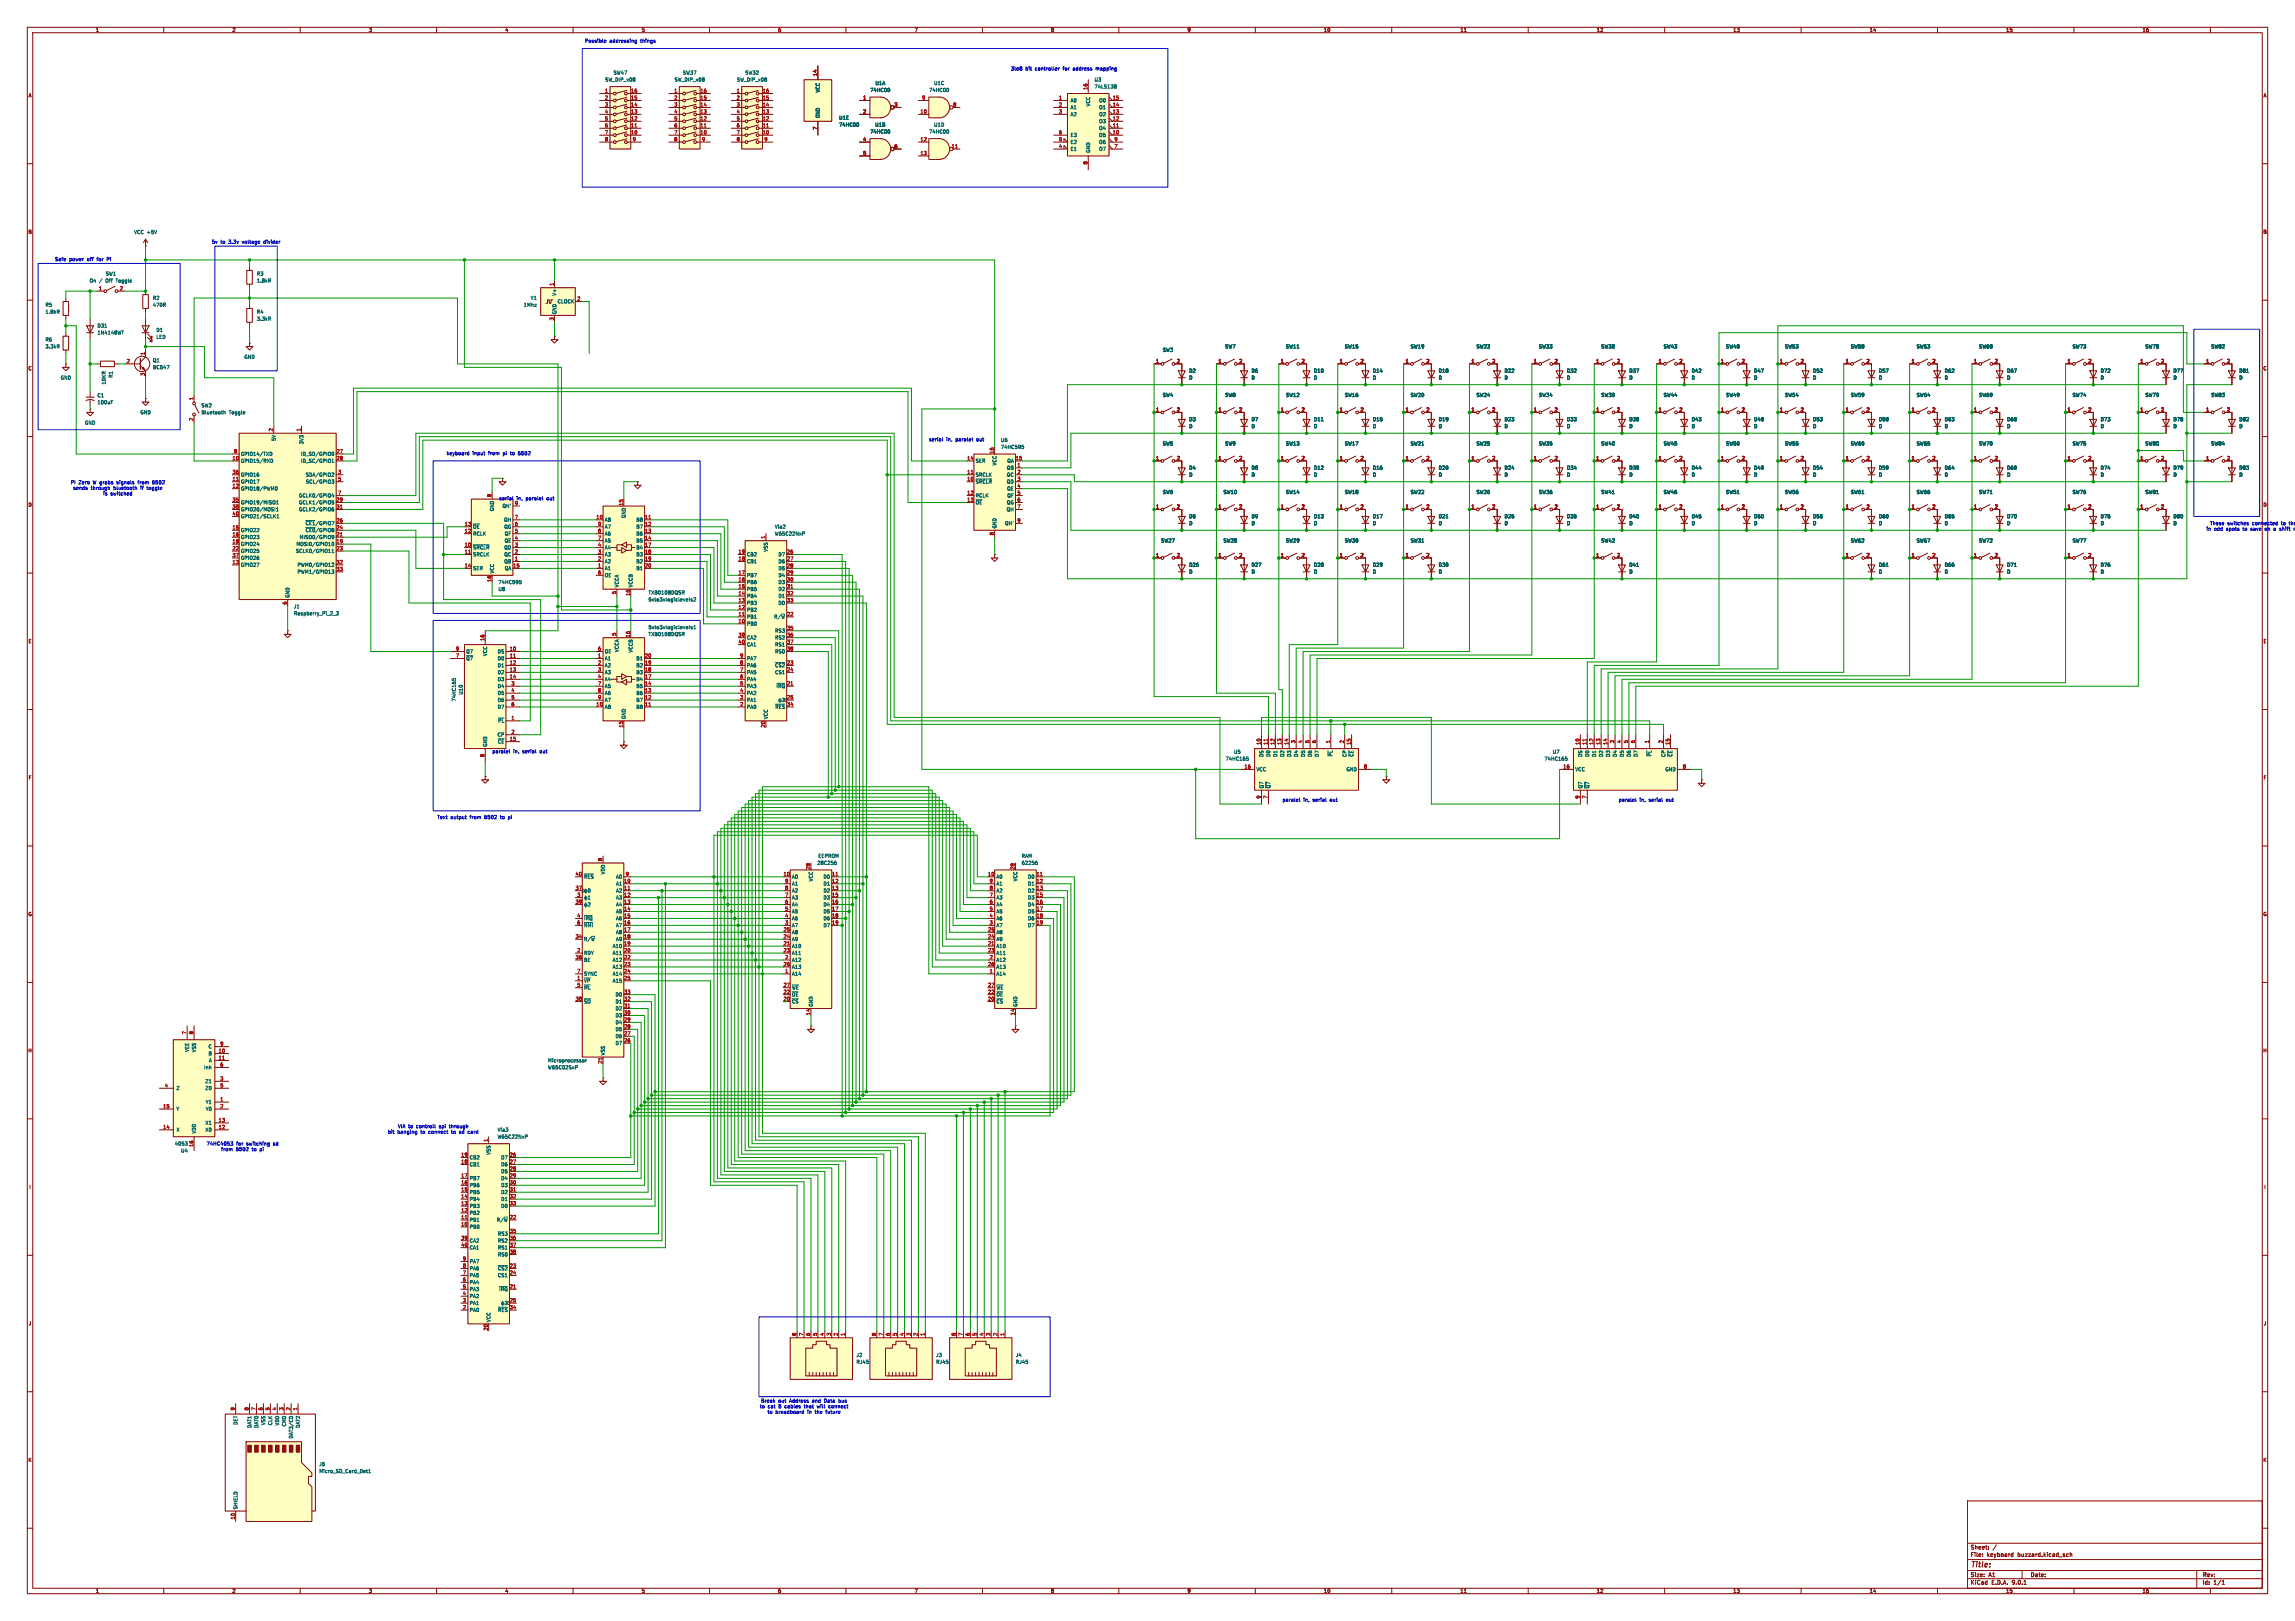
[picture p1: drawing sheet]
<svg xmlns="http://www.w3.org/2000/svg" width="841mm" height="594mm" viewBox="0 0 841 594" stroke-linecap="round" stroke-linejoin="round" font-family="sans-serif">
<defs><g id="words">
<text font-size="2.8" fill="#840000" x="722" y="574.9">Title:</text>
<g font-size="2.1" fill="#840000">
<text x="722" y="568">Sheet:</text>
<text x="722" y="570.7">File:</text>
<text x="728.1" y="570.7">keyboard</text>
<text x="739.4" y="570.7">buzzard.kicad_sch</text>
<text x="722" y="580.9">KiCad</text>
<text x="722" y="578.1">Size:</text>
<text x="728.7" y="578.1">A1</text>
<text x="729.7" y="580.9">E.D.A.</text>
<text x="737.3" y="580.9">9.0.1</text>
<text x="744" y="578.1">Date:</text>
<text x="807" y="578.3">Rev:</text>
<text x="807" y="580.9">Id:</text>
<text x="811.1" y="580.9">1/1</text>
</g>
<g font-size="1.8" fill="#840000">
<text x="35" y="11.9">1</text>
<text x="85" y="11.9">2</text>
<text x="135" y="11.9">3</text>
<text x="185" y="11.9">4</text>
<text x="235" y="11.9">5</text>
<text x="285" y="11.9">6</text>
<text x="335" y="11.9">7</text>
<text x="385" y="11.9">8</text>
<text x="435" y="11.9">9</text>
<text x="485" y="11.9">10</text>
<text x="535" y="11.9">11</text>
<text x="585" y="11.9">12</text>
<text x="635" y="11.9">13</text>
<text x="685" y="11.9">14</text>
<text x="735" y="11.9">15</text>
<text x="785" y="11.9">16</text>
<text x="10.3" y="35.9">A</text>
<text x="829.3" y="35.9">A</text>
<text x="10.3" y="85.9">B</text>
<text x="829.2" y="85.9">B</text>
<text x="10.3" y="135.9">C</text>
<text x="829.2" y="135.9">C</text>
<text x="10.3" y="185.9">D</text>
<text x="829.2" y="185.9">D</text>
<text x="10.3" y="235.9">E</text>
<text x="829.3" y="235.9">E</text>
<text x="10.3" y="285.9">F</text>
<text x="829.3" y="285.9">F</text>
<text x="10.3" y="335.9">G</text>
<text x="829.2" y="335.9">G</text>
<text x="10.2" y="385.9">H</text>
<text x="829.2" y="385.9">H</text>
<text x="10.6" y="435.9">I</text>
<text x="829.6" y="435.9">I</text>
<text x="10.4" y="485.9">J</text>
<text x="829.4" y="485.9">J</text>
<text x="10.3" y="535.9">K</text>
<text x="829.2" y="535.9">K</text>
<text x="35" y="583.9">1</text>
<text x="85" y="583.9">2</text>
<text x="135" y="583.9">3</text>
<text x="185" y="583.9">4</text>
<text x="235" y="583.9">5</text>
<text x="285" y="583.9">6</text>
<text x="335" y="583.9">7</text>
<text x="385" y="583.9">8</text>
<text x="435" y="583.9">9</text>
<text x="485" y="583.9">10</text>
<text x="535" y="583.9">11</text>
<text x="585" y="583.9">12</text>
<text x="635" y="583.9">13</text>
<text x="685" y="583.9">14</text>
<text x="735" y="583.9">15</text>
<text x="785" y="583.9">16</text>
</g>
<g font-size="1.8" fill="#0000c2">
<text x="214.2" y="15.9">Possible</text>
<text x="223.4" y="15.9">addressing</text>
<text x="234.8" y="15.9">things</text>
<text x="370.3" y="26">3to8</text>
<text x="375.8" y="26">bit</text>
<text x="379.4" y="26">controller</text>
<text x="389.9" y="26">for</text>
<text x="393.7" y="26">address</text>
<text x="402.2" y="26">mapping</text>
<text x="77.5" y="89.5">5v</text>
<text x="80.8" y="89.5">to</text>
<text x="83.9" y="89.5">3.3v</text>
<text x="89" y="89.5">voltage</text>
<text x="97.1" y="89.5">divider</text>
<text x="20" y="95.9">Safe</text>
<text x="25.4" y="95.9">power</text>
<text x="32.1" y="95.9">off</text>
<text x="35.8" y="95.9">for</text>
<text x="39.7" y="95.9">Pi</text>
<text x="340.3" y="161.9">serial</text>
<text x="346.8" y="161.9">in,</text>
<text x="350.3" y="161.9">paralel</text>
<text x="358.1" y="161.9">out</text>
<text x="163.5" y="167">keyboard</text>
<text x="173.2" y="167">input</text>
<text x="179.1" y="167">from</text>
<text x="184.6" y="167">pi</text>
<text x="187.6" y="167">to</text>
<text x="190.6" y="167">6502</text>
<text x="25.8" y="177.6">PI</text>
<text x="26.7" y="179.7">sends</text>
<text x="28.8" y="177.6">Zero</text>
<text x="33.3" y="179.7">through</text>
<text x="34.2" y="177.6">W grabs</text>
<text x="41.7" y="179.7">bluetooth</text>
<text x="43.3" y="177.6">signals</text>
<text x="51.2" y="177.6">from</text>
<text x="51.9" y="179.7">if</text>
<text x="54.4" y="179.7">toggle</text>
<text x="56.8" y="177.6">6502</text>
<text x="37.7" y="181.7">is</text>
<text x="40.5" y="181.7">switched</text>
<text x="182.8" y="183.5">serial</text>
<text x="189.3" y="183.5">in,</text>
<text x="192.8" y="183.5">paralel</text>
<text x="200.7" y="183.5">out</text>
<text x="808.4" y="194.7">in</text>
<text x="809.7" y="192.6">These</text>
<text x="811.3" y="194.7">odd</text>
<text x="815.9" y="194.7">spots</text>
<text x="816.2" y="192.6">switches</text>
<text x="822.2" y="194.7">to</text>
<text x="825.2" y="194.7">save</text>
<text x="825.4" y="192.6">connected</text>
<text x="830.6" y="194.7">on</text>
<text x="834.1" y="194.7">a</text>
<text x="836.3" y="192.6">to</text>
<text x="836.4" y="194.7">shift</text>
<text x="839.3" y="192.6">the</text>
<text x="180.3" y="276.2">paralel</text>
<text x="188.1" y="276.2">in,</text>
<text x="191.6" y="276.2">serial</text>
<text x="198.1" y="276.2">out</text>
<text x="469.8" y="294">paralel</text>
<text x="477.7" y="294">in,</text>
<text x="481.2" y="294">serial</text>
<text x="487.7" y="294">out</text>
<text x="593" y="294">paralel</text>
<text x="600.8" y="294">in,</text>
<text x="604.4" y="294">serial</text>
<text x="610.9" y="294">out</text>
<text x="160.1" y="300.3">Text</text>
<text x="165.1" y="300.3">output</text>
<text x="172.3" y="300.3">from</text>
<text x="177.9" y="300.3">6502</text>
<text x="183.9" y="300.3">to</text>
<text x="186.9" y="300.3">pi</text>
<text x="145.7" y="413.6">VIA to</text>
<text x="152.7" y="413.6">controll</text>
<text x="161.2" y="413.6">spi</text>
<text x="165.2" y="413.6">through</text>
<text x="75.6" y="420">74HC4053</text>
<text x="86.6" y="420">for</text>
<text x="90.4" y="420">switching</text>
<text x="100.4" y="420">sd</text>
<text x="142" y="415.7">bit</text>
<text x="145.6" y="415.7">banging</text>
<text x="154.3" y="415.7">to</text>
<text x="157.4" y="415.7">connect</text>
<text x="166" y="415.7">to</text>
<text x="169" y="415.7">sd</text>
<text x="172.4" y="415.7">card</text>
<text x="80.9" y="422">from</text>
<text x="86.5" y="422">6502</text>
<text x="92.5" y="422">to</text>
<text x="95.5" y="422">pi</text>
<text x="278.8" y="514.2">Break</text>
<text x="285.2" y="514.2">out</text>
<text x="289.4" y="514.2">Address</text>
<text x="297.9" y="514.2">and</text>
<text x="302.5" y="514.2">Data</text>
<text x="308" y="514.2">bus</text>
<text x="278.3" y="516.2">to</text>
<text x="281.1" y="518.3">to</text>
<text x="281.3" y="516.2">cat</text>
<text x="284.2" y="518.3">breadboard</text>
<text x="285.5" y="516.2">5</text>
<text x="287.9" y="516.2">cables</text>
<text x="295.2" y="516.2">that</text>
<text x="296.1" y="518.3">in</text>
<text x="299" y="518.3">the</text>
<text x="300.1" y="516.2">will</text>
<text x="303.1" y="518.3">future</text>
<text x="304.6" y="516.2">connect</text>
</g>
<g font-size="1.8" fill="#006464">
<text x="224.7" y="27.5">SW47</text>
<text x="250.1" y="27.5">SW37</text>
<text x="272.9" y="27.5">SW32</text>
<text x="221.6" y="30.1">SW_DIP_x08</text>
<text x="247" y="30.1">SW_DIP_x08</text>
<text x="269.9" y="30.1">SW_DIP_x08</text>
<text x="300.6" y="34.1" transform="rotate(-90 300.6 34.1)">VCC</text>
<text x="318.8" y="33.9">74HC00</text>
<text x="320.7" y="31.3">U1A</text>
<text x="340.3" y="33.9">74HC00</text>
<text x="342.2" y="31.3">U1C</text>
<text x="400.9" y="32.6">74LS138</text>
<text x="400.9" y="30.1">U3</text>
<text x="392.2" y="37.7">A0</text>
<text x="392.2" y="40.2">A1</text>
<text x="399.6" y="39.1" transform="rotate(-90 399.6 39.1)">VCC</text>
<text x="402.6" y="37.7">O0</text>
<text x="402.6" y="40.2">O1</text>
<text x="300.6" y="43.4" transform="rotate(-90 300.6 43.4)">GND</text>
<text x="307.3" y="46.6">74HC00</text>
<text x="307.3" y="44">U1E</text>
<text x="320.6" y="46.6">U1B</text>
<text x="342.2" y="46.6">U1D</text>
<text x="392.2" y="42.8">A2</text>
<text x="402.6" y="42.8">O2</text>
<text x="402.6" y="45.3">O3</text>
<text x="402.6" y="47.9">O4</text>
<text x="318.8" y="49.1">74HC00</text>
<text x="340.3" y="49.1">74HC00</text>
<text x="392.2" y="50.4">E3</text>
<text x="392.2" y="52.9">E2</text>
<text x="402.6" y="50.4">O5</text>
<text x="402.6" y="52.9">O6</text>
<text x="392.2" y="55.5">E1</text>
<text x="399.6" y="56.1" transform="rotate(-90 399.6 56.1)">GND</text>
<text x="402.6" y="55.5">O7</text>
<text x="49" y="86">VCC +5V</text>
<text x="38.6" y="101.2">SW1</text>
<text x="94" y="101.2">R3</text>
<text x="32.7" y="103.7">On</text>
<text x="36.4" y="103.7">/</text>
<text x="38.9" y="103.7">Off</text>
<text x="42.8" y="103.7">Toggle</text>
<text x="94" y="103.7">1.8kR</text>
<text x="16.5" y="112.6">R5</text>
<text x="55.9" y="110.1">R2</text>
<text x="55.9" y="112.6">470R</text>
<text x="191.8" y="112.6">1Mhz</text>
<text x="194.3" y="110.1">Y1</text>
<text x="204.1" y="108.5" transform="rotate(-90 204.1 108.5)">V+</text>
<text x="204.2" y="111.4">CLOCK</text>
<text x="16.5" y="115.2">1.8kR</text>
<text x="94" y="115.2">R4</text>
<text x="94" y="117.7">3.3kR</text>
<text x="204.1" y="115.3" transform="rotate(-90 204.1 115.3)">GND</text>
<text x="16.5" y="125.3">R6</text>
<text x="35.6" y="120.2">D31</text>
<text x="35.6" y="122.8">1N4148WT</text>
<text x="57.2" y="121.8">D1</text>
<text x="57.2" y="124.4">LED</text>
<text x="16.5" y="127.9">3.3kR</text>
<text x="89.4" y="131.7">GND</text>
<text x="426" y="129.1">SW3</text>
<text x="448.8" y="127.9">SW7</text>
<text x="471.1" y="127.9">SW11</text>
<text x="492.7" y="127.9">SW15</text>
<text x="516.8" y="127.9">SW19</text>
<text x="540.9" y="127.9">SW23</text>
<text x="563.8" y="127.9">SW33</text>
<text x="586.6" y="127.9">SW38</text>
<text x="609.5" y="127.9">SW43</text>
<text x="632.4" y="127.9">SW48</text>
<text x="653.9" y="127.9">SW53</text>
<text x="678.1" y="127.9">SW58</text>
<text x="702.2" y="127.9">SW63</text>
<text x="725.1" y="127.9">SW68</text>
<text x="759.4" y="127.9">SW73</text>
<text x="786" y="127.9">SW78</text>
<text x="810.2" y="127.9">SW82</text>
<text x="55.9" y="135.5">BC547</text>
<text x="55.9" y="132.9">Q1</text>
<text x="435.6" y="136.8">D2</text>
<text x="458.5" y="136.8">D6</text>
<text x="481.3" y="136.8">D10</text>
<text x="502.9" y="136.8">D14</text>
<text x="527.1" y="136.8">D18</text>
<text x="551.2" y="136.8">D22</text>
<text x="574" y="136.8">D32</text>
<text x="596.9" y="136.8">D37</text>
<text x="619.8" y="136.8">D42</text>
<text x="642.6" y="136.8">D47</text>
<text x="664.2" y="136.8">D52</text>
<text x="688.3" y="136.8">D57</text>
<text x="712.5" y="136.8">D62</text>
<text x="735.3" y="136.8">D67</text>
<text x="769.6" y="136.8">D72</text>
<text x="796.3" y="136.8">D77</text>
<text x="820.4" y="136.8">D81</text>
<text x="22.1" y="139.3">GND</text>
<text x="39" y="141.1" transform="rotate(-90 39 141.1)">10KR</text>
<text x="41.5" y="138.6" transform="rotate(-90 41.5 138.6)">R1</text>
<text x="435.6" y="139.3">D</text>
<text x="458.5" y="139.3">D</text>
<text x="481.3" y="139.3">D</text>
<text x="502.9" y="139.3">D</text>
<text x="527.1" y="139.3">D</text>
<text x="551.2" y="139.3">D</text>
<text x="574" y="139.3">D</text>
<text x="596.9" y="139.3">D</text>
<text x="619.8" y="139.3">D</text>
<text x="642.6" y="139.3">D</text>
<text x="664.2" y="139.3">D</text>
<text x="688.3" y="139.3">D</text>
<text x="712.5" y="139.3">D</text>
<text x="735.3" y="139.3">D</text>
<text x="769.6" y="139.3">D</text>
<text x="796.3" y="139.3">D</text>
<text x="820.4" y="139.3">D</text>
<text x="35.6" y="145.8">C1</text>
<text x="35.6" y="148.3">100uF</text>
<text x="73.7" y="149.5">SW2</text>
<text x="426" y="145.6">SW4</text>
<text x="448.8" y="145.6">SW8</text>
<text x="471.1" y="145.6">SW12</text>
<text x="492.7" y="145.6">SW16</text>
<text x="516.8" y="145.6">SW20</text>
<text x="540.9" y="145.6">SW24</text>
<text x="563.8" y="145.6">SW34</text>
<text x="586.6" y="145.6">SW39</text>
<text x="609.5" y="145.6">SW44</text>
<text x="632.4" y="145.6">SW49</text>
<text x="653.9" y="145.6">SW54</text>
<text x="678.1" y="145.6">SW59</text>
<text x="702.2" y="145.6">SW64</text>
<text x="725.1" y="145.6">SW69</text>
<text x="759.4" y="145.6">SW74</text>
<text x="786" y="145.6">SW79</text>
<text x="810.2" y="145.6">SW83</text>
<text x="31" y="155.8">GND</text>
<text x="51.3" y="152">GND</text>
<text x="73.7" y="152">Bluetooth</text>
<text x="83.9" y="152">Toggle</text>
<text x="435.6" y="154.5">D3</text>
<text x="458.5" y="154.5">D7</text>
<text x="481.3" y="154.5">D11</text>
<text x="502.9" y="154.5">D15</text>
<text x="527.1" y="154.5">D19</text>
<text x="551.2" y="154.5">D23</text>
<text x="574" y="154.5">D33</text>
<text x="596.9" y="154.5">D38</text>
<text x="619.8" y="154.5">D43</text>
<text x="642.6" y="154.5">D48</text>
<text x="664.2" y="154.5">D53</text>
<text x="688.3" y="154.5">D58</text>
<text x="712.5" y="154.5">D63</text>
<text x="735.3" y="154.5">D68</text>
<text x="769.6" y="154.5">D73</text>
<text x="796.3" y="154.5">D78</text>
<text x="820.4" y="154.5">D82</text>
<text x="101.2" y="161.8" transform="rotate(-90 101.2 161.8)">5V</text>
<text x="435.6" y="157.1">D</text>
<text x="458.5" y="157.1">D</text>
<text x="481.3" y="157.1">D</text>
<text x="502.9" y="157.1">D</text>
<text x="527.1" y="157.1">D</text>
<text x="551.2" y="157.1">D</text>
<text x="574" y="157.1">D</text>
<text x="596.9" y="157.1">D</text>
<text x="619.8" y="157.1">D</text>
<text x="642.6" y="157.1">D</text>
<text x="664.2" y="157.1">D</text>
<text x="688.3" y="157.1">D</text>
<text x="712.5" y="157.1">D</text>
<text x="735.3" y="157.1">D</text>
<text x="769.6" y="157.1">D</text>
<text x="796.3" y="157.1">D</text>
<text x="820.4" y="157.1">D</text>
<text x="88.1" y="167.2">GPIO14/TXD</text>
<text x="110.1" y="167.2">ID_SD/GPIO0</text>
<text x="111.4" y="163" transform="rotate(-90 111.4 163)">3V3</text>
<text x="366.6" y="162.2">U6</text>
<text x="366.6" y="164.7">74HC595</text>
<text x="426" y="163.4">SW5</text>
<text x="448.8" y="163.4">SW9</text>
<text x="471.1" y="163.4">SW13</text>
<text x="492.7" y="163.4">SW17</text>
<text x="516.8" y="163.4">SW21</text>
<text x="540.9" y="163.4">SW25</text>
<text x="563.8" y="163.4">SW35</text>
<text x="586.6" y="163.4">SW40</text>
<text x="609.5" y="163.4">SW45</text>
<text x="632.4" y="163.4">SW50</text>
<text x="653.9" y="163.4">SW55</text>
<text x="678.1" y="163.4">SW60</text>
<text x="702.2" y="163.4">SW65</text>
<text x="725.1" y="163.4">SW70</text>
<text x="759.4" y="163.4">SW75</text>
<text x="786" y="163.4">SW80</text>
<text x="810.2" y="163.4">SW84</text>
<text x="88.1" y="169.8">GPIO15/RXD</text>
<text x="110.1" y="169.8">ID_SC/GPIO1</text>
<text x="357.4" y="169.8">SER</text>
<text x="365.4" y="170.7" transform="rotate(-90 365.4 170.7)">VCC</text>
<text x="368.8" y="172.3">QB</text>
<text x="369" y="169.8">QA</text>
<text x="435.6" y="172.3">D4</text>
<text x="458.5" y="172.3">D8</text>
<text x="481.3" y="172.3">D12</text>
<text x="502.9" y="172.3">D16</text>
<text x="527.1" y="172.3">D20</text>
<text x="551.2" y="172.3">D24</text>
<text x="574" y="172.3">D34</text>
<text x="596.9" y="172.3">D39</text>
<text x="619.8" y="172.3">D44</text>
<text x="642.6" y="172.3">D49</text>
<text x="664.2" y="172.3">D54</text>
<text x="688.3" y="172.3">D59</text>
<text x="712.5" y="172.3">D64</text>
<text x="735.3" y="172.3">D69</text>
<text x="769.6" y="172.3">D74</text>
<text x="796.3" y="172.3">D79</text>
<text x="820.4" y="172.3">D83</text>
<text x="88.1" y="174.9">GPIO16</text>
<text x="88.1" y="177.4">GPIO17</text>
<text x="88.1" y="179.9">GPIO18/PWM0</text>
<text x="111.9" y="174.9">SDA/GPIO2</text>
<text x="112" y="177.4">SCL/GPIO3</text>
<text x="357.4" y="174.9">SRCLK</text>
<text x="357.4" y="177.4">~{SRCLR}</text>
<text x="368.8" y="174.9">QC</text>
<text x="368.8" y="177.4">QD</text>
<text x="368.9" y="179.9">QE</text>
<text x="435.6" y="174.9">D</text>
<text x="458.5" y="174.9">D</text>
<text x="481.3" y="174.9">D</text>
<text x="502.9" y="174.9">D</text>
<text x="527.1" y="174.9">D</text>
<text x="551.2" y="174.9">D</text>
<text x="574" y="174.9">D</text>
<text x="596.9" y="174.9">D</text>
<text x="619.8" y="174.9">D</text>
<text x="642.6" y="174.9">D</text>
<text x="664.2" y="174.9">D</text>
<text x="688.3" y="174.9">D</text>
<text x="712.5" y="174.9">D</text>
<text x="735.3" y="174.9">D</text>
<text x="769.6" y="174.9">D</text>
<text x="796.3" y="174.9">D</text>
<text x="820.4" y="174.9">D</text>
<text x="88.1" y="185">GPIO19/MISO1</text>
<text x="109.4" y="182.5">GCLK0/GPIO4</text>
<text x="109.4" y="185">GCLK1/GPIO5</text>
<text x="357.4" y="182.5">RCLK</text>
<text x="357.4" y="185">~{OE}</text>
<text x="368.8" y="185">QG</text>
<text x="369" y="182.5">QF</text>
<text x="426" y="181.2">SW6</text>
<text x="448.2" y="181.2">SW10</text>
<text x="471.1" y="181.2">SW14</text>
<text x="492.7" y="181.2">SW18</text>
<text x="516.8" y="181.2">SW22</text>
<text x="540.9" y="181.2">SW26</text>
<text x="563.8" y="181.2">SW36</text>
<text x="586.6" y="181.2">SW41</text>
<text x="609.5" y="181.2">SW46</text>
<text x="632.4" y="181.2">SW51</text>
<text x="653.9" y="181.2">SW56</text>
<text x="678.1" y="181.2">SW61</text>
<text x="702.2" y="181.2">SW66</text>
<text x="725.1" y="181.2">SW71</text>
<text x="759.4" y="181.2">SW76</text>
<text x="786" y="181.2">SW81</text>
<text x="88.1" y="187.6">GPIO20/MOSI1</text>
<text x="88.1" y="190.1">GPIO21/SCLK1</text>
<text x="109.4" y="187.6">GCLK2/GPIO6</text>
<text x="181.2" y="187.5" transform="rotate(-90 181.2 187.5)">GND</text>
<text x="184" y="186.3">QH'</text>
<text x="184.6" y="191.4">QH</text>
<text x="221.5" y="191.4">A8</text>
<text x="229.5" y="190" transform="rotate(-90 229.5 190)">GND</text>
<text x="233" y="191.4">B8</text>
<text x="368.7" y="187.6">QH</text>
<text x="435.6" y="190.1">D5</text>
<text x="458.5" y="190.1">D9</text>
<text x="481.3" y="190.1">D13</text>
<text x="502.9" y="190.1">D17</text>
<text x="527.1" y="190.1">D21</text>
<text x="551.2" y="190.1">D25</text>
<text x="574" y="190.1">D35</text>
<text x="596.9" y="190.1">D40</text>
<text x="619.8" y="190.1">D45</text>
<text x="642.6" y="190.1">D50</text>
<text x="664.2" y="190.1">D55</text>
<text x="688.3" y="190.1">D60</text>
<text x="712.5" y="190.1">D65</text>
<text x="735.3" y="190.1">D70</text>
<text x="769.6" y="190.1">D75</text>
<text x="796.3" y="190.1">D80</text>
<text x="88.1" y="195.2">GPIO22</text>
<text x="88.1" y="197.7">GPIO23</text>
<text x="109.7" y="197.7">MISO0/GPIO9</text>
<text x="111.8" y="192.6">~{CE1}/GPIO7</text>
<text x="111.8" y="195.2">~{CE0}/GPIO8</text>
<text x="173.2" y="196.4">RCLK</text>
<text x="173.2" y="193.9">~{OE}</text>
<text x="184.6" y="193.9">QG</text>
<text x="184.8" y="196.4">QF</text>
<text x="221.5" y="196.4">A6</text>
<text x="221.5" y="193.9">A7</text>
<text x="233" y="196.4">B6</text>
<text x="233" y="193.9">B7</text>
<text x="283.8" y="193.9">Via2</text>
<text x="283.8" y="196.4">W65C22NxP</text>
<text x="365.4" y="193.8" transform="rotate(-90 365.4 193.8)">GND</text>
<text x="368.1" y="192.6">QH'</text>
<text x="435.6" y="192.6">D</text>
<text x="458.5" y="192.6">D</text>
<text x="481.3" y="192.6">D</text>
<text x="502.9" y="192.6">D</text>
<text x="527.1" y="192.6">D</text>
<text x="551.2" y="192.6">D</text>
<text x="574" y="192.6">D</text>
<text x="596.9" y="192.6">D</text>
<text x="619.8" y="192.6">D</text>
<text x="642.6" y="192.6">D</text>
<text x="664.2" y="192.6">D</text>
<text x="688.3" y="192.6">D</text>
<text x="712.5" y="192.6">D</text>
<text x="735.3" y="192.6">D</text>
<text x="769.6" y="192.6">D</text>
<text x="796.3" y="192.6">D</text>
<text x="88.1" y="200.3">GPIO24</text>
<text x="88.1" y="202.8">GPIO25</text>
<text x="108.3" y="202.8">SCLK0/GPIO11</text>
<text x="108.4" y="200.3">MOSI0/GPIO10</text>
<text x="173.2" y="201.5">~{SRCLR}</text>
<text x="184.6" y="201.5">QD</text>
<text x="184.8" y="199">QE</text>
<text x="221.5" y="201.5">A4</text>
<text x="221.5" y="199">A5</text>
<text x="233" y="201.5">B4</text>
<text x="233" y="199">B5</text>
<text x="281.5" y="202.3" transform="rotate(-90 281.5 202.3)">VSS</text>
<text x="425.3" y="199">SW27</text>
<text x="448.2" y="199">SW28</text>
<text x="471.1" y="199">SW29</text>
<text x="492.7" y="199">SW30</text>
<text x="516.8" y="199">SW31</text>
<text x="586.6" y="199">SW42</text>
<text x="678.1" y="199">SW62</text>
<text x="702.2" y="199">SW67</text>
<text x="725.1" y="199">SW72</text>
<text x="759.4" y="199">SW77</text>
<text x="88.1" y="205.3">GPIO26</text>
<text x="88.1" y="207.9">GPIO27</text>
<text x="108.9" y="207.9">PWM0/GPIO12</text>
<text x="173.2" y="209.1">SER</text>
<text x="173.2" y="204.1">SRCLK</text>
<text x="184.6" y="206.6">QB</text>
<text x="184.6" y="204.1">QC</text>
<text x="184.8" y="209.1">QA</text>
<text x="221.5" y="209.1">A1</text>
<text x="221.5" y="206.6">A2</text>
<text x="221.5" y="204.1">A3</text>
<text x="233" y="209.1">B1</text>
<text x="233" y="206.6">B2</text>
<text x="233" y="204.1">B3</text>
<text x="273.6" y="206.6">CB1</text>
<text x="273.6" y="204.1">CB2</text>
<text x="285.1" y="209.1">D5</text>
<text x="285.1" y="206.6">D6</text>
<text x="285.1" y="204.1">D7</text>
<text x="435.6" y="207.9">D26</text>
<text x="458.5" y="207.9">D27</text>
<text x="481.3" y="207.9">D28</text>
<text x="502.9" y="207.9">D29</text>
<text x="527.1" y="207.9">D30</text>
<text x="596.9" y="207.9">D41</text>
<text x="688.3" y="207.9">D61</text>
<text x="712.5" y="207.9">D66</text>
<text x="735.3" y="207.9">D71</text>
<text x="769.6" y="207.9">D76</text>
<text x="108.9" y="210.4">PWM1/GPIO13</text>
<text x="181.2" y="210.3" transform="rotate(-90 181.2 210.3)">VCC</text>
<text x="182.5" y="214.2">74HC595</text>
<text x="221.5" y="211.7">OE</text>
<text x="226.9" y="215.4" transform="rotate(-90 226.9 215.4)">VCCA</text>
<text x="232" y="215.4" transform="rotate(-90 232 215.4)">VCCB</text>
<text x="273.6" y="214.2">PB6</text>
<text x="273.6" y="211.7">PB7</text>
<text x="285.1" y="214.2">D3</text>
<text x="285.1" y="211.7">D4</text>
<text x="435.6" y="210.4">D</text>
<text x="458.5" y="210.4">D</text>
<text x="481.3" y="210.4">D</text>
<text x="502.9" y="210.4">D</text>
<text x="527.1" y="210.4">D</text>
<text x="596.9" y="210.4">D</text>
<text x="688.3" y="210.4">D</text>
<text x="712.5" y="210.4">D</text>
<text x="735.3" y="210.4">D</text>
<text x="769.6" y="210.4">D</text>
<text x="106.3" y="219.2" transform="rotate(-90 106.3 219.2)">GND</text>
<text x="182.5" y="216.8">U8</text>
<text x="237.5" y="220.6">5vto3vlogiclevels2</text>
<text x="237.5" y="218">TXB0108DQSR</text>
<text x="273.6" y="221.8">PB3</text>
<text x="273.6" y="219.3">PB4</text>
<text x="273.6" y="216.8">PB5</text>
<text x="285.1" y="221.8">D0</text>
<text x="285.1" y="219.3">D1</text>
<text x="285.1" y="216.8">D2</text>
<text x="107.6" y="223.1">J1</text>
<text x="107.6" y="225.7">Raspberry_Pi_2_3</text>
<text x="273.6" y="226.9">PB1</text>
<text x="273.6" y="224.4">PB2</text>
<text x="283.5" y="226.9">R/~{W}</text>
<text x="237.5" y="230.7">5vto3vlogiclevels1</text>
<text x="237.5" y="233.3">TXB0108DQSR</text>
<text x="273.6" y="229.5">PB0</text>
<text x="283.9" y="232">RS3</text>
<text x="170.7" y="239.6">Q7</text>
<text x="182.2" y="239.6">DS</text>
<text x="221.5" y="239.6">OE</text>
<text x="226.9" y="239.1" transform="rotate(-90 226.9 239.1)">VCCA</text>
<text x="232" y="239.3" transform="rotate(-90 232 239.3)">VCCB</text>
<text x="273.6" y="237.1">CA1</text>
<text x="273.6" y="234.5">CA2</text>
<text x="283.9" y="239.6">RS0</text>
<text x="283.9" y="237.1">RS1</text>
<text x="283.9" y="234.5">RS2</text>
<text x="170.7" y="242.2">~{Q7}</text>
<text x="178.7" y="240.6" transform="rotate(-90 178.7 240.6)">VCC</text>
<text x="182.2" y="242.2">D0</text>
<text x="182.2" y="244.7">D1</text>
<text x="221.5" y="242.2">A1</text>
<text x="221.5" y="244.7">A2</text>
<text x="233" y="242.2">B1</text>
<text x="233" y="244.7">B2</text>
<text x="273.6" y="244.7">PA6</text>
<text x="273.6" y="242.2">PA7</text>
<text x="283.9" y="244.7">~{CS2}</text>
<text x="182.2" y="247.2">D2</text>
<text x="182.2" y="249.8">D3</text>
<text x="221.5" y="247.2">A3</text>
<text x="221.5" y="249.8">A4</text>
<text x="233" y="247.2">B3</text>
<text x="233" y="249.8">B4</text>
<text x="273.6" y="249.8">PA4</text>
<text x="273.6" y="247.2">PA5</text>
<text x="283.9" y="247.2">CS1</text>
<text x="167.2" y="257.2" transform="rotate(-90 167.2 257.2)">74HC165</text>
<text x="169.8" y="254.7" transform="rotate(-90 169.8 254.7)">U10</text>
<text x="182.2" y="252.3">D4</text>
<text x="182.2" y="254.9">D5</text>
<text x="182.2" y="257.4">D6</text>
<text x="221.5" y="252.3">A5</text>
<text x="221.5" y="254.9">A6</text>
<text x="221.5" y="257.4">A7</text>
<text x="233" y="252.3">B5</text>
<text x="233" y="254.9">B6</text>
<text x="233" y="257.4">B7</text>
<text x="273.6" y="257.4">PA1</text>
<text x="273.6" y="254.9">PA2</text>
<text x="273.6" y="252.3">PA3</text>
<text x="284.4" y="252.3">~{IRQ}</text>
<text x="182.2" y="259.9">D7</text>
<text x="221.5" y="259.9">A8</text>
<text x="229.5" y="263.7" transform="rotate(-90 229.5 263.7)">GND</text>
<text x="233" y="259.9">B8</text>
<text x="273.6" y="259.9">PA0</text>
<text x="281.5" y="263.7" transform="rotate(-90 281.5 263.7)">VCC</text>
<text x="284" y="259.9">~{RES}</text>
<text x="182.4" y="265">~{PL}</text>
<text x="178.7" y="273.8" transform="rotate(-90 178.7 273.8)">GND</text>
<text x="182.2" y="270.1">CP</text>
<text x="182.3" y="272.6">~{CE}</text>
<text x="449" y="278.9">74HC165</text>
<text x="452" y="276.4">U5</text>
<text x="463.1" y="277.5" transform="rotate(-90 463.1 277.5)">DS</text>
<text x="465.7" y="277.5" transform="rotate(-90 465.7 277.5)">D0</text>
<text x="468.2" y="277.5" transform="rotate(-90 468.2 277.5)">D1</text>
<text x="470.8" y="277.5" transform="rotate(-90 470.8 277.5)">D2</text>
<text x="473.3" y="277.5" transform="rotate(-90 473.3 277.5)">D3</text>
<text x="475.8" y="277.5" transform="rotate(-90 475.8 277.5)">D4</text>
<text x="478.4" y="277.5" transform="rotate(-90 478.4 277.5)">D5</text>
<text x="480.9" y="277.5" transform="rotate(-90 480.9 277.5)">D6</text>
<text x="483.5" y="277.5" transform="rotate(-90 483.5 277.5)">D7</text>
<text x="488.5" y="277.3" transform="rotate(-90 488.5 277.3)">~{PL}</text>
<text x="493.6" y="277.6" transform="rotate(-90 493.6 277.6)">CP</text>
<text x="496.2" y="277.4" transform="rotate(-90 496.2 277.4)">~{CE}</text>
<text x="565.8" y="278.9">74HC165</text>
<text x="568.9" y="276.4">U7</text>
<text x="580" y="277.5" transform="rotate(-90 580 277.5)">DS</text>
<text x="582.5" y="277.5" transform="rotate(-90 582.5 277.5)">D0</text>
<text x="585.1" y="277.5" transform="rotate(-90 585.1 277.5)">D1</text>
<text x="587.6" y="277.5" transform="rotate(-90 587.6 277.5)">D2</text>
<text x="590.1" y="277.5" transform="rotate(-90 590.1 277.5)">D3</text>
<text x="592.7" y="277.5" transform="rotate(-90 592.7 277.5)">D4</text>
<text x="595.2" y="277.5" transform="rotate(-90 595.2 277.5)">D5</text>
<text x="597.8" y="277.5" transform="rotate(-90 597.8 277.5)">D6</text>
<text x="600.3" y="277.5" transform="rotate(-90 600.3 277.5)">D7</text>
<text x="605.4" y="277.3" transform="rotate(-90 605.4 277.3)">~{PL}</text>
<text x="610.5" y="277.6" transform="rotate(-90 610.5 277.6)">CP</text>
<text x="613" y="277.4" transform="rotate(-90 613 277.4)">~{CE}</text>
<text x="460.2" y="282.8">VCC</text>
<text x="493.3" y="282.8">GND</text>
<text x="577.1" y="282.8">VCC</text>
<text x="610.1" y="282.8">GND</text>
<text x="463.1" y="289.1" transform="rotate(-90 463.1 289.1)">Q7</text>
<text x="465.7" y="289.1" transform="rotate(-90 465.7 289.1)">~{Q7}</text>
<text x="580" y="289.1" transform="rotate(-90 580 289.1)">Q7</text>
<text x="582.5" y="289.1" transform="rotate(-90 582.5 289.1)">~{Q7}</text>
<text x="299.3" y="317.1">28C256</text>
<text x="299.7" y="314.6">EEPROM</text>
<text x="374.3" y="317.1">62256</text>
<text x="374.3" y="314.6">RAM</text>
<text x="213.9" y="322.2">~{RES}</text>
<text x="221.8" y="320.6" transform="rotate(-90 221.8 320.6)">VDD</text>
<text x="225.6" y="322.2">A0</text>
<text x="290.1" y="322.2">A0</text>
<text x="298" y="323.1" transform="rotate(-90 298 323.1)">VCC</text>
<text x="301.6" y="322.2">D0</text>
<text x="365" y="322.2">A0</text>
<text x="373" y="323.1" transform="rotate(-90 373 323.1)">VCC</text>
<text x="376.5" y="322.2">D0</text>
<text x="225.6" y="324.7">A1</text>
<text x="225.6" y="327.3">A2</text>
<text x="225.6" y="329.8">A3</text>
<text x="290.1" y="324.7">A1</text>
<text x="290.1" y="327.3">A2</text>
<text x="290.1" y="329.8">A3</text>
<text x="301.6" y="324.7">D1</text>
<text x="301.6" y="327.3">D2</text>
<text x="301.6" y="329.8">D3</text>
<text x="365" y="324.7">A1</text>
<text x="365" y="327.3">A2</text>
<text x="365" y="329.8">A3</text>
<text x="376.5" y="324.7">D1</text>
<text x="376.5" y="327.3">D2</text>
<text x="376.5" y="329.8">D3</text>
<text x="225.6" y="332.3">A4</text>
<text x="225.6" y="334.9">A5</text>
<text x="290.1" y="332.3">A4</text>
<text x="290.1" y="334.9">A5</text>
<text x="301.6" y="332.3">D4</text>
<text x="301.6" y="334.9">D5</text>
<text x="365" y="332.3">A4</text>
<text x="365" y="334.9">A5</text>
<text x="376.5" y="332.3">D4</text>
<text x="376.5" y="334.9">D5</text>
<text x="213.9" y="337.4">~{IRQ}</text>
<text x="213.9" y="340">~{NMI}</text>
<text x="225.6" y="337.4">A6</text>
<text x="225.6" y="340">A7</text>
<text x="290.1" y="337.4">A6</text>
<text x="290.1" y="340">A7</text>
<text x="301.6" y="337.4">D6</text>
<text x="301.6" y="340">D7</text>
<text x="365" y="337.4">A6</text>
<text x="365" y="340">A7</text>
<text x="376.5" y="337.4">D6</text>
<text x="376.5" y="340">D7</text>
<text x="213.9" y="345">R/~{W}</text>
<text x="224.4" y="347.6">A10</text>
<text x="225.6" y="342.5">A8</text>
<text x="225.6" y="345">A9</text>
<text x="290.1" y="342.5">A8</text>
<text x="290.1" y="345">A9</text>
<text x="290.1" y="347.6">A10</text>
<text x="365" y="342.5">A8</text>
<text x="365" y="345">A9</text>
<text x="365" y="347.6">A10</text>
<text x="213.9" y="350.1">RDY</text>
<text x="213.9" y="352.7">BE</text>
<text x="224.4" y="350.1">A11</text>
<text x="224.4" y="352.7">A12</text>
<text x="290.1" y="350.1">A11</text>
<text x="290.1" y="352.7">A12</text>
<text x="365" y="350.1">A11</text>
<text x="365" y="352.7">A12</text>
<text x="213.9" y="357.7">SYNC</text>
<text x="224.4" y="355.2">A13</text>
<text x="224.4" y="357.7">A14</text>
<text x="290.1" y="355.2">A13</text>
<text x="290.1" y="357.7">A14</text>
<text x="365" y="355.2">A13</text>
<text x="365" y="357.7">A14</text>
<text x="213.9" y="360.3">~{VP}</text>
<text x="213.9" y="362.8">~{ML}</text>
<text x="224.4" y="360.3">A15</text>
<text x="225.4" y="365.4">D0</text>
<text x="290.1" y="362.8">~{WE}</text>
<text x="290.1" y="365.4">~{OE}</text>
<text x="365" y="362.8">~{WE}</text>
<text x="365" y="365.4">~{OE}</text>
<text x="213.9" y="367.9">~{SO}</text>
<text x="225.4" y="367.9">D1</text>
<text x="225.4" y="370.4">D2</text>
<text x="290.1" y="367.9">~{CS}</text>
<text x="298" y="369.1" transform="rotate(-90 298 369.1)">GND</text>
<text x="365" y="367.9">~{CS}</text>
<text x="373" y="369.1" transform="rotate(-90 373 369.1)">GND</text>
<text x="225.4" y="373">D3</text>
<text x="225.4" y="375.5">D4</text>
<text x="225.4" y="378.1">D5</text>
<text x="225.4" y="380.6">D6</text>
<text x="225.4" y="383.1">D7</text>
<text x="69.4" y="385.6" transform="rotate(-90 69.4 385.6)">VEE</text>
<text x="72" y="385.7" transform="rotate(-90 72 385.7)">VSS</text>
<text x="76.3" y="386.9">B</text>
<text x="76.3" y="384.4">C</text>
<text x="76.4" y="389.5">A</text>
<text x="200.7" y="389.5">Microprocessor</text>
<text x="221.8" y="386.8" transform="rotate(-90 221.8 386.8)">VSS</text>
<text x="74.6" y="392">Inh</text>
<text x="200.7" y="392">W65C02SxP</text>
<text x="64.5" y="399.6">Z</text>
<text x="75.1" y="399.6">Z0</text>
<text x="75.1" y="397.1">Z1</text>
<text x="64.5" y="407.3">Y</text>
<text x="75.2" y="407.3">Y0</text>
<text x="75.2" y="404.7">Y1</text>
<text x="75.1" y="412.3">X1</text>
<text x="63.9" y="420">4053</text>
<text x="64.5" y="414.9">X</text>
<text x="72" y="415.5" transform="rotate(-90 72 415.5)">VDD</text>
<text x="75.1" y="414.9">X0</text>
<text x="182.2" y="414.9">Via3</text>
<text x="182.2" y="417.4">W65C22NxP</text>
<text x="66.2" y="422.5">U4</text>
<text x="172" y="425">CB2</text>
<text x="179.9" y="423.3" transform="rotate(-90 179.9 423.3)">VSS</text>
<text x="183.5" y="425">D7</text>
<text x="172" y="427.6">CB1</text>
<text x="183.5" y="430.1">D5</text>
<text x="183.5" y="427.6">D6</text>
<text x="172" y="437.7">PB5</text>
<text x="172" y="435.2">PB6</text>
<text x="172" y="432.7">PB7</text>
<text x="183.5" y="437.7">D2</text>
<text x="183.5" y="435.2">D3</text>
<text x="183.5" y="432.7">D4</text>
<text x="172" y="442.8">PB3</text>
<text x="172" y="440.3">PB4</text>
<text x="183.5" y="442.8">D0</text>
<text x="183.5" y="440.3">D1</text>
<text x="172" y="447.9">PB1</text>
<text x="172" y="445.4">PB2</text>
<text x="181.9" y="447.9">R/~{W}</text>
<text x="172" y="455.5">CA2</text>
<text x="172" y="450.4">PB0</text>
<text x="182.3" y="455.5">RS2</text>
<text x="182.3" y="453">RS3</text>
<text x="172" y="458.1">CA1</text>
<text x="182.3" y="460.6">RS0</text>
<text x="182.3" y="458.1">RS1</text>
<text x="172" y="465.7">PA6</text>
<text x="172" y="463.1">PA7</text>
<text x="182.3" y="465.7">~{CS2}</text>
<text x="172" y="473.3">PA3</text>
<text x="172" y="470.8">PA4</text>
<text x="172" y="468.2">PA5</text>
<text x="182.3" y="468.2">CS1</text>
<text x="182.8" y="473.3">~{IRQ}</text>
<text x="172" y="478.4">PA1</text>
<text x="172" y="475.8">PA2</text>
<text x="172" y="480.9">PA0</text>
<text x="179.9" y="484.6" transform="rotate(-90 179.9 484.6)">VCC</text>
<text x="182.4" y="480.9">~{RES}</text>
<text x="313.7" y="497.4">J2</text>
<text x="342.9" y="497.4">J3</text>
<text x="372.1" y="497.4">J4</text>
<text x="313.7" y="500">RJ45</text>
<text x="342.9" y="500">RJ45</text>
<text x="372.1" y="500">RJ45</text>
<text x="87.2" y="522.3" transform="rotate(-90 87.2 522.3)">DET</text>
<text x="92.3" y="523.4" transform="rotate(-90 92.3 523.4)">DAT1</text>
<text x="94.8" y="523.4" transform="rotate(-90 94.8 523.4)">DAT0</text>
<text x="97.4" y="522.4" transform="rotate(-90 97.4 522.4)">VSS</text>
<text x="99.9" y="522.4" transform="rotate(-90 99.9 522.4)">CLK</text>
<text x="102.5" y="522.5" transform="rotate(-90 102.5 522.5)">VDD</text>
<text x="105" y="522.9" transform="rotate(-90 105 522.9)">CMD</text>
<text x="107.5" y="527.3" transform="rotate(-90 107.5 527.3)">DAT3/CD</text>
<text x="110.1" y="523.4" transform="rotate(-90 110.1 523.4)">DAT2</text>
<text x="116.8" y="537.4">J5</text>
<text x="116.8" y="540">Micro_SD_Card_Det1</text>
<text x="87.2" y="553.2" transform="rotate(-90 87.2 553.2)">SHIELD</text>
</g>
<g font-size="1.8" fill="#a90000">
<text x="299.5" y="28" transform="rotate(-90 299.5 28)">14</text>
<text x="221.5" y="34">1</text>
<text x="231.1" y="34">16</text>
<text x="246.9" y="34">1</text>
<text x="256.5" y="34">16</text>
<text x="269.8" y="34">1</text>
<text x="279.4" y="34">16</text>
<text x="398.5" y="33.1" transform="rotate(-90 398.5 33.1)">16</text>
<text x="221.5" y="36.6">2</text>
<text x="221.5" y="39.1">3</text>
<text x="221.5" y="41.7">4</text>
<text x="231.1" y="36.6">15</text>
<text x="231.1" y="39.1">14</text>
<text x="231.1" y="41.7">13</text>
<text x="246.9" y="36.6">2</text>
<text x="246.9" y="39.1">3</text>
<text x="246.9" y="41.7">4</text>
<text x="256.5" y="36.6">15</text>
<text x="256.5" y="39.1">14</text>
<text x="256.5" y="41.7">13</text>
<text x="269.8" y="36.6">2</text>
<text x="269.8" y="39.1">3</text>
<text x="269.8" y="41.7">4</text>
<text x="279.4" y="36.6">15</text>
<text x="279.4" y="39.1">14</text>
<text x="279.4" y="41.7">13</text>
<text x="316.2" y="36.6">1</text>
<text x="316.2" y="41.7">2</text>
<text x="327.6" y="39.1">3</text>
<text x="337.1" y="41.7">10</text>
<text x="337.7" y="36.6">9</text>
<text x="349.2" y="39.1">8</text>
<text x="387.9" y="36.6">1</text>
<text x="387.9" y="39.1">2</text>
<text x="387.9" y="41.7">3</text>
<text x="407.6" y="36.6">15</text>
<text x="407.6" y="39.1">14</text>
<text x="407.6" y="41.7">13</text>
<text x="221.5" y="44.2">5</text>
<text x="221.5" y="46.7">6</text>
<text x="231.1" y="44.2">12</text>
<text x="231.1" y="46.7">11</text>
<text x="246.9" y="44.2">5</text>
<text x="246.9" y="46.7">6</text>
<text x="256.5" y="44.2">12</text>
<text x="256.5" y="46.7">11</text>
<text x="269.8" y="44.2">5</text>
<text x="269.8" y="46.7">6</text>
<text x="279.4" y="44.2">12</text>
<text x="279.4" y="46.7">11</text>
<text x="299.5" y="47.7" transform="rotate(-90 299.5 47.7)">7</text>
<text x="407.6" y="44.2">12</text>
<text x="407.6" y="46.7">11</text>
<text x="221.5" y="49.3">7</text>
<text x="221.5" y="51.8">8</text>
<text x="231.1" y="49.3">10</text>
<text x="231.7" y="51.8">9</text>
<text x="246.9" y="49.3">7</text>
<text x="246.9" y="51.8">8</text>
<text x="256.5" y="49.3">10</text>
<text x="257.1" y="51.8">9</text>
<text x="269.8" y="49.3">7</text>
<text x="269.8" y="51.8">8</text>
<text x="279.4" y="49.3">10</text>
<text x="280" y="51.8">9</text>
<text x="316.2" y="51.8">4</text>
<text x="337.1" y="51.8">12</text>
<text x="387.9" y="49.3">6</text>
<text x="387.9" y="51.8">5</text>
<text x="407.6" y="49.3">10</text>
<text x="408.2" y="51.8">9</text>
<text x="316.2" y="56.9">5</text>
<text x="327.6" y="54.4">6</text>
<text x="337.1" y="56.9">13</text>
<text x="348.6" y="54.4">11</text>
<text x="387.9" y="54.4">4</text>
<text x="408.2" y="54.4">7</text>
<text x="398.5" y="60.4" transform="rotate(-90 398.5 60.4)">8</text>
<text x="36.1" y="106.4">1</text>
<text x="43.7" y="106.4">2</text>
<text x="202.9" y="104.8" transform="rotate(-90 202.9 104.8)">1</text>
<text x="211.4" y="110.2">2</text>
<text x="202.9" y="117.5" transform="rotate(-90 202.9 117.5)">3</text>
<text x="53.1" y="130.2" transform="rotate(-90 53.1 130.2)">1</text>
<text x="46.3" y="133.1">2</text>
<text x="53.1" y="137.9" transform="rotate(-90 53.1 137.9)">3</text>
<text x="423.5" y="133.1">1</text>
<text x="431.1" y="133.1">2</text>
<text x="446.3" y="133.1">1</text>
<text x="454" y="133.1">2</text>
<text x="469.2" y="133.1">1</text>
<text x="476.8" y="133.1">2</text>
<text x="490.8" y="133.1">1</text>
<text x="498.4" y="133.1">2</text>
<text x="514.9" y="133.1">1</text>
<text x="522.5" y="133.1">2</text>
<text x="539" y="133.1">1</text>
<text x="546.7" y="133.1">2</text>
<text x="561.9" y="133.1">1</text>
<text x="569.5" y="133.1">2</text>
<text x="584.8" y="133.1">1</text>
<text x="592.4" y="133.1">2</text>
<text x="607.6" y="133.1">1</text>
<text x="615.2" y="133.1">2</text>
<text x="630.5" y="133.1">1</text>
<text x="638.1" y="133.1">2</text>
<text x="652.1" y="133.1">1</text>
<text x="659.7" y="133.1">2</text>
<text x="676.2" y="133.1">1</text>
<text x="683.8" y="133.1">2</text>
<text x="700.3" y="133.1">1</text>
<text x="708" y="133.1">2</text>
<text x="723.2" y="133.1">1</text>
<text x="730.8" y="133.1">2</text>
<text x="757.5" y="133.1">1</text>
<text x="765.1" y="133.1">2</text>
<text x="784.2" y="133.1">1</text>
<text x="791.8" y="133.1">2</text>
<text x="808.3" y="133.1">1</text>
<text x="815.9" y="133.1">2</text>
<text x="70.9" y="146.8" transform="rotate(-90 70.9 146.8)">1</text>
<text x="70.9" y="154.4" transform="rotate(-90 70.9 154.4)">2</text>
<text x="423.5" y="150.9">1</text>
<text x="431.1" y="150.9">2</text>
<text x="446.3" y="150.9">1</text>
<text x="454" y="150.9">2</text>
<text x="469.2" y="150.9">1</text>
<text x="476.8" y="150.9">2</text>
<text x="490.8" y="150.9">1</text>
<text x="498.4" y="150.9">2</text>
<text x="514.9" y="150.9">1</text>
<text x="522.5" y="150.9">2</text>
<text x="539" y="150.9">1</text>
<text x="546.7" y="150.9">2</text>
<text x="561.9" y="150.9">1</text>
<text x="569.5" y="150.9">2</text>
<text x="584.8" y="150.9">1</text>
<text x="592.4" y="150.9">2</text>
<text x="607.6" y="150.9">1</text>
<text x="615.2" y="150.9">2</text>
<text x="630.5" y="150.9">1</text>
<text x="638.1" y="150.9">2</text>
<text x="652.1" y="150.9">1</text>
<text x="659.7" y="150.9">2</text>
<text x="676.2" y="150.9">1</text>
<text x="683.8" y="150.9">2</text>
<text x="700.3" y="150.9">1</text>
<text x="708" y="150.9">2</text>
<text x="723.2" y="150.9">1</text>
<text x="730.8" y="150.9">2</text>
<text x="757.5" y="150.9">1</text>
<text x="765.1" y="150.9">2</text>
<text x="784.2" y="150.9">1</text>
<text x="791.8" y="150.9">2</text>
<text x="808.3" y="150.9">1</text>
<text x="815.9" y="150.9">2</text>
<text x="100.1" y="158.2" transform="rotate(-90 100.1 158.2)">2</text>
<text x="110.2" y="158.2" transform="rotate(-90 110.2 158.2)">1</text>
<text x="85.7" y="166.1">8</text>
<text x="123.1" y="166.1">27</text>
<text x="364.2" y="166.4" transform="rotate(-90 364.2 166.4)">16</text>
<text x="85" y="168.7">10</text>
<text x="85" y="173.7">36</text>
<text x="123.1" y="168.7">28</text>
<text x="123.8" y="173.7">3</text>
<text x="354.3" y="168.7">14</text>
<text x="354.3" y="173.7">11</text>
<text x="372.1" y="168.7">15</text>
<text x="372.7" y="171.2">1</text>
<text x="372.7" y="173.7">2</text>
<text x="423.5" y="168.7">1</text>
<text x="431.1" y="168.7">2</text>
<text x="446.3" y="168.7">1</text>
<text x="454" y="168.7">2</text>
<text x="469.2" y="168.7">1</text>
<text x="476.8" y="168.7">2</text>
<text x="490.8" y="168.7">1</text>
<text x="498.4" y="168.7">2</text>
<text x="514.9" y="168.7">1</text>
<text x="522.5" y="168.7">2</text>
<text x="539" y="168.7">1</text>
<text x="546.7" y="168.7">2</text>
<text x="561.9" y="168.7">1</text>
<text x="569.5" y="168.7">2</text>
<text x="584.8" y="168.7">1</text>
<text x="592.4" y="168.7">2</text>
<text x="607.6" y="168.7">1</text>
<text x="615.2" y="168.7">2</text>
<text x="630.5" y="168.7">1</text>
<text x="638.1" y="168.7">2</text>
<text x="652.1" y="168.7">1</text>
<text x="659.7" y="168.7">2</text>
<text x="676.2" y="168.7">1</text>
<text x="683.8" y="168.7">2</text>
<text x="700.3" y="168.7">1</text>
<text x="708" y="168.7">2</text>
<text x="723.2" y="168.7">1</text>
<text x="730.8" y="168.7">2</text>
<text x="757.5" y="168.7">1</text>
<text x="765.1" y="168.7">2</text>
<text x="784.2" y="168.7">1</text>
<text x="791.8" y="168.7">2</text>
<text x="808.3" y="168.7">1</text>
<text x="815.9" y="168.7">2</text>
<text x="85" y="176.3">11</text>
<text x="85" y="178.8">12</text>
<text x="123.8" y="176.3">5</text>
<text x="354.3" y="176.3">10</text>
<text x="372.7" y="176.3">3</text>
<text x="372.7" y="178.8">4</text>
<text x="85" y="183.9">35</text>
<text x="123.1" y="183.9">29</text>
<text x="123.8" y="181.4">7</text>
<text x="180.1" y="182.3" transform="rotate(-90 180.1 182.3)">8</text>
<text x="188.5" y="185.2">9</text>
<text x="228.3" y="185.5" transform="rotate(-90 228.3 185.5)">15</text>
<text x="354.3" y="181.4">12</text>
<text x="354.3" y="183.9">13</text>
<text x="372.7" y="181.4">5</text>
<text x="372.7" y="183.9">6</text>
<text x="85" y="186.4">38</text>
<text x="85" y="189">40</text>
<text x="123.1" y="186.4">31</text>
<text x="123.1" y="191.5">26</text>
<text x="188.5" y="190.2">7</text>
<text x="218.4" y="190.2">10</text>
<text x="236.2" y="190.2">11</text>
<text x="372.7" y="186.4">7</text>
<text x="372.7" y="191.5">9</text>
<text x="423.5" y="186.4">1</text>
<text x="431.1" y="186.4">2</text>
<text x="446.3" y="186.4">1</text>
<text x="454" y="186.4">2</text>
<text x="469.2" y="186.4">1</text>
<text x="476.8" y="186.4">2</text>
<text x="490.8" y="186.4">1</text>
<text x="498.4" y="186.4">2</text>
<text x="514.9" y="186.4">1</text>
<text x="522.5" y="186.4">2</text>
<text x="539" y="186.4">1</text>
<text x="546.7" y="186.4">2</text>
<text x="561.9" y="186.4">1</text>
<text x="569.5" y="186.4">2</text>
<text x="584.8" y="186.4">1</text>
<text x="592.4" y="186.4">2</text>
<text x="607.6" y="186.4">1</text>
<text x="615.2" y="186.4">2</text>
<text x="630.5" y="186.4">1</text>
<text x="638.1" y="186.4">2</text>
<text x="652.1" y="186.4">1</text>
<text x="659.7" y="186.4">2</text>
<text x="676.2" y="186.4">1</text>
<text x="683.8" y="186.4">2</text>
<text x="700.3" y="186.4">1</text>
<text x="708" y="186.4">2</text>
<text x="723.2" y="186.4">1</text>
<text x="730.8" y="186.4">2</text>
<text x="757.5" y="186.4">1</text>
<text x="765.1" y="186.4">2</text>
<text x="784.2" y="186.4">1</text>
<text x="791.8" y="186.4">2</text>
<text x="85" y="194.1">15</text>
<text x="85" y="196.6">16</text>
<text x="123.1" y="194.1">24</text>
<text x="123.1" y="196.6">21</text>
<text x="170.1" y="195.3">12</text>
<text x="170.1" y="192.8">13</text>
<text x="188.5" y="197.9">4</text>
<text x="188.5" y="195.3">5</text>
<text x="188.5" y="192.8">6</text>
<text x="219" y="197.9">7</text>
<text x="219" y="195.3">8</text>
<text x="219" y="192.8">9</text>
<text x="236.2" y="197.9">14</text>
<text x="236.2" y="195.3">13</text>
<text x="236.2" y="192.8">12</text>
<text x="280.4" y="197.6" transform="rotate(-90 280.4 197.6)">1</text>
<text x="364.2" y="196.3" transform="rotate(-90 364.2 196.3)">8</text>
<text x="85" y="199.1">18</text>
<text x="85" y="201.7">22</text>
<text x="123.1" y="199.1">19</text>
<text x="123.1" y="201.7">23</text>
<text x="170.1" y="202.9">11</text>
<text x="170.1" y="200.4">10</text>
<text x="188.5" y="202.9">2</text>
<text x="188.5" y="200.4">3</text>
<text x="219" y="202.9">3</text>
<text x="219" y="200.4">4</text>
<text x="236.2" y="202.9">18</text>
<text x="236.2" y="200.4">17</text>
<text x="270.5" y="202.9">19</text>
<text x="288.2" y="202.9">26</text>
<text x="85" y="204.2">37</text>
<text x="85" y="206.8">13</text>
<text x="123.1" y="206.8">32</text>
<text x="123.1" y="209.3">33</text>
<text x="170.1" y="208">14</text>
<text x="187.9" y="208">15</text>
<text x="188.5" y="205.5">1</text>
<text x="219" y="208">1</text>
<text x="219" y="205.5">2</text>
<text x="236.2" y="208">20</text>
<text x="236.2" y="205.5">19</text>
<text x="270.5" y="205.5">18</text>
<text x="288.2" y="208">28</text>
<text x="288.2" y="205.5">27</text>
<text x="423.5" y="204.2">1</text>
<text x="431.1" y="204.2">2</text>
<text x="446.3" y="204.2">1</text>
<text x="454" y="204.2">2</text>
<text x="469.2" y="204.2">1</text>
<text x="476.8" y="204.2">2</text>
<text x="490.8" y="204.2">1</text>
<text x="498.4" y="204.2">2</text>
<text x="514.9" y="204.2">1</text>
<text x="522.5" y="204.2">2</text>
<text x="584.8" y="204.2">1</text>
<text x="592.4" y="204.2">2</text>
<text x="676.2" y="204.2">1</text>
<text x="683.8" y="204.2">2</text>
<text x="700.3" y="204.2">1</text>
<text x="708" y="204.2">2</text>
<text x="723.2" y="204.2">1</text>
<text x="730.8" y="204.2">2</text>
<text x="757.5" y="204.2">1</text>
<text x="765.1" y="204.2">2</text>
<text x="180.1" y="213.4" transform="rotate(-90 180.1 213.4)">16</text>
<text x="219" y="210.6">6</text>
<text x="270.5" y="215.6">15</text>
<text x="270.5" y="213.1">16</text>
<text x="270.5" y="210.6">17</text>
<text x="288.2" y="215.6">31</text>
<text x="288.2" y="213.1">30</text>
<text x="288.2" y="210.6">29</text>
<text x="105.2" y="221.7" transform="rotate(-90 105.2 221.7)">6</text>
<text x="225.8" y="217.9" transform="rotate(-90 225.8 217.9)">5</text>
<text x="230.9" y="218.5" transform="rotate(-90 230.9 218.5)">16</text>
<text x="270.5" y="220.7">13</text>
<text x="270.5" y="218.2">14</text>
<text x="288.2" y="220.7">33</text>
<text x="288.2" y="218.2">32</text>
<text x="270.5" y="225.8">11</text>
<text x="270.5" y="223.3">12</text>
<text x="288.2" y="225.8">22</text>
<text x="225.8" y="233.1" transform="rotate(-90 225.8 233.1)">5</text>
<text x="230.9" y="233.7" transform="rotate(-90 230.9 233.7)">16</text>
<text x="270.5" y="233.4">39</text>
<text x="270.5" y="228.3">10</text>
<text x="288.2" y="233.4">36</text>
<text x="288.2" y="230.9">35</text>
<text x="166.9" y="238.5">9</text>
<text x="177.5" y="235" transform="rotate(-90 177.5 235)">16</text>
<text x="186.6" y="238.5">10</text>
<text x="219" y="238.5">6</text>
<text x="270.5" y="236">40</text>
<text x="288.2" y="238.5">38</text>
<text x="288.2" y="236">37</text>
<text x="166.9" y="241">7</text>
<text x="186.6" y="241">11</text>
<text x="186.6" y="243.6">12</text>
<text x="219" y="241">1</text>
<text x="219" y="243.6">2</text>
<text x="236.2" y="241">20</text>
<text x="236.2" y="243.6">19</text>
<text x="271.1" y="243.6">8</text>
<text x="271.1" y="241">9</text>
<text x="288.2" y="243.6">23</text>
<text x="186.6" y="246.1">13</text>
<text x="186.6" y="248.7">14</text>
<text x="187.3" y="251.2">3</text>
<text x="219" y="246.1">3</text>
<text x="219" y="248.7">4</text>
<text x="219" y="251.2">7</text>
<text x="236.2" y="246.1">18</text>
<text x="236.2" y="248.7">17</text>
<text x="236.2" y="251.2">14</text>
<text x="271.1" y="251.2">5</text>
<text x="271.1" y="248.7">6</text>
<text x="271.1" y="246.1">7</text>
<text x="288.2" y="251.2">21</text>
<text x="288.2" y="246.1">24</text>
<text x="187.3" y="253.7">4</text>
<text x="187.3" y="256.3">5</text>
<text x="219" y="253.7">8</text>
<text x="219" y="256.3">9</text>
<text x="236.2" y="253.7">13</text>
<text x="236.2" y="256.3">12</text>
<text x="271.1" y="256.3">3</text>
<text x="271.1" y="253.7">4</text>
<text x="288.2" y="256.3">25</text>
<text x="187.3" y="258.8">6</text>
<text x="187.3" y="263.9">1</text>
<text x="218.4" y="258.8">10</text>
<text x="236.2" y="258.8">11</text>
<text x="271.1" y="258.8">2</text>
<text x="288.2" y="258.8">34</text>
<text x="187.3" y="269">2</text>
<text x="228.3" y="266.7" transform="rotate(-90 228.3 266.7)">15</text>
<text x="280.4" y="266.7" transform="rotate(-90 280.4 266.7)">20</text>
<text x="186.6" y="271.5">15</text>
<text x="462" y="273.1" transform="rotate(-90 462 273.1)">10</text>
<text x="464.6" y="273.1" transform="rotate(-90 464.6 273.1)">11</text>
<text x="467.1" y="273.1" transform="rotate(-90 467.1 273.1)">12</text>
<text x="469.6" y="273.1" transform="rotate(-90 469.6 273.1)">13</text>
<text x="472.2" y="273.1" transform="rotate(-90 472.2 273.1)">14</text>
<text x="474.7" y="272.5" transform="rotate(-90 474.7 272.5)">3</text>
<text x="477.3" y="272.5" transform="rotate(-90 477.3 272.5)">4</text>
<text x="479.8" y="272.5" transform="rotate(-90 479.8 272.5)">5</text>
<text x="482.3" y="272.5" transform="rotate(-90 482.3 272.5)">6</text>
<text x="487.4" y="272.5" transform="rotate(-90 487.4 272.5)">1</text>
<text x="492.5" y="272.5" transform="rotate(-90 492.5 272.5)">2</text>
<text x="495" y="273.1" transform="rotate(-90 495 273.1)">15</text>
<text x="578.9" y="273.1" transform="rotate(-90 578.9 273.1)">10</text>
<text x="581.4" y="273.1" transform="rotate(-90 581.4 273.1)">11</text>
<text x="583.9" y="273.1" transform="rotate(-90 583.9 273.1)">12</text>
<text x="586.5" y="273.1" transform="rotate(-90 586.5 273.1)">13</text>
<text x="589" y="273.1" transform="rotate(-90 589 273.1)">14</text>
<text x="591.6" y="272.5" transform="rotate(-90 591.6 272.5)">3</text>
<text x="594.1" y="272.5" transform="rotate(-90 594.1 272.5)">4</text>
<text x="596.6" y="272.5" transform="rotate(-90 596.6 272.5)">5</text>
<text x="599.2" y="272.5" transform="rotate(-90 599.2 272.5)">6</text>
<text x="604.3" y="272.5" transform="rotate(-90 604.3 272.5)">1</text>
<text x="609.3" y="272.5" transform="rotate(-90 609.3 272.5)">2</text>
<text x="611.9" y="273.1" transform="rotate(-90 611.9 273.1)">15</text>
<text x="177.5" y="277.6" transform="rotate(-90 177.5 277.6)">8</text>
<text x="455.9" y="281.7">16</text>
<text x="499.7" y="281.7">8</text>
<text x="572.7" y="281.7">16</text>
<text x="616.5" y="281.7">8</text>
<text x="462" y="292.8" transform="rotate(-90 462 292.8)">9</text>
<text x="464.6" y="292.8" transform="rotate(-90 464.6 292.8)">7</text>
<text x="578.9" y="292.8" transform="rotate(-90 578.9 292.8)">9</text>
<text x="581.4" y="292.8" transform="rotate(-90 581.4 292.8)">7</text>
<text x="220.7" y="315.7" transform="rotate(-90 220.7 315.7)">8</text>
<text x="210.8" y="321.1">40</text>
<text x="228.6" y="323.6">10</text>
<text x="229.2" y="321.1">9</text>
<text x="287" y="321.1">10</text>
<text x="287.6" y="323.6">9</text>
<text x="296.9" y="318.8" transform="rotate(-90 296.9 318.8)">28</text>
<text x="304.8" y="321.1">11</text>
<text x="304.8" y="323.6">12</text>
<text x="361.9" y="321.1">10</text>
<text x="362.5" y="323.6">9</text>
<text x="371.9" y="318.8" transform="rotate(-90 371.9 318.8)">28</text>
<text x="379.7" y="321.1">11</text>
<text x="379.7" y="323.6">12</text>
<text x="210.8" y="326.1">37</text>
<text x="211.4" y="328.7">3</text>
<text x="228.6" y="326.1">11</text>
<text x="228.6" y="328.7">12</text>
<text x="287.6" y="326.1">8</text>
<text x="287.6" y="328.7">7</text>
<text x="304.8" y="326.1">13</text>
<text x="304.8" y="328.7">15</text>
<text x="362.5" y="326.1">8</text>
<text x="362.5" y="328.7">7</text>
<text x="379.7" y="326.1">13</text>
<text x="379.7" y="328.7">15</text>
<text x="210.8" y="331.2">39</text>
<text x="228.6" y="331.2">13</text>
<text x="228.6" y="333.8">14</text>
<text x="287.6" y="331.2">6</text>
<text x="287.6" y="333.8">5</text>
<text x="304.8" y="331.2">16</text>
<text x="304.8" y="333.8">17</text>
<text x="362.5" y="331.2">6</text>
<text x="362.5" y="333.8">5</text>
<text x="379.7" y="331.2">16</text>
<text x="379.7" y="333.8">17</text>
<text x="211.4" y="336.3">4</text>
<text x="211.4" y="338.8">6</text>
<text x="228.6" y="336.3">15</text>
<text x="228.6" y="338.8">16</text>
<text x="228.6" y="341.4">17</text>
<text x="287" y="341.4">25</text>
<text x="287.6" y="336.3">4</text>
<text x="287.6" y="338.8">3</text>
<text x="304.8" y="336.3">18</text>
<text x="304.8" y="338.8">19</text>
<text x="361.9" y="341.4">25</text>
<text x="362.5" y="336.3">4</text>
<text x="362.5" y="338.8">3</text>
<text x="379.7" y="336.3">18</text>
<text x="379.7" y="338.8">19</text>
<text x="210.8" y="343.9">34</text>
<text x="228.6" y="343.9">18</text>
<text x="228.6" y="346.5">19</text>
<text x="287" y="343.9">24</text>
<text x="287" y="346.5">21</text>
<text x="361.9" y="343.9">24</text>
<text x="361.9" y="346.5">21</text>
<text x="210.8" y="351.5">36</text>
<text x="211.4" y="349">2</text>
<text x="228.6" y="349">20</text>
<text x="228.6" y="351.5">22</text>
<text x="287" y="349">23</text>
<text x="287.6" y="351.5">2</text>
<text x="361.9" y="349">23</text>
<text x="362.5" y="351.5">2</text>
<text x="211.4" y="356.6">7</text>
<text x="211.4" y="359.2">1</text>
<text x="228.6" y="354.1">23</text>
<text x="228.6" y="356.6">24</text>
<text x="228.6" y="359.2">25</text>
<text x="287" y="354.1">26</text>
<text x="287.6" y="356.6">1</text>
<text x="361.9" y="354.1">26</text>
<text x="362.5" y="356.6">1</text>
<text x="211.4" y="361.7">5</text>
<text x="228.6" y="364.2">33</text>
<text x="287" y="361.7">27</text>
<text x="287" y="364.2">22</text>
<text x="361.9" y="361.7">27</text>
<text x="361.9" y="364.2">22</text>
<text x="210.8" y="366.8">38</text>
<text x="228.6" y="366.8">32</text>
<text x="228.6" y="369.3">31</text>
<text x="228.6" y="371.9">30</text>
<text x="361.9" y="366.8">20</text>
<text x="228.6" y="374.4">29</text>
<text x="228.6" y="376.9">28</text>
<text x="296.9" y="372.2" transform="rotate(-90 296.9 372.2)">14</text>
<text x="371.9" y="372.2" transform="rotate(-90 371.9 372.2)">14</text>
<text x="68.3" y="379.2" transform="rotate(-90 68.3 379.2)">7</text>
<text x="70.9" y="379.2" transform="rotate(-90 70.9 379.2)">8</text>
<text x="80.6" y="383.3">9</text>
<text x="228.6" y="379.5">27</text>
<text x="228.6" y="382">26</text>
<text x="80" y="388.4">11</text>
<text x="80" y="385.8">10</text>
<text x="220.7" y="389.9" transform="rotate(-90 220.7 389.9)">21</text>
<text x="80.6" y="396">3</text>
<text x="80.6" y="390.9">6</text>
<text x="60.3" y="398.5">4</text>
<text x="80.6" y="398.5">5</text>
<text x="59.6" y="406.1">15</text>
<text x="80.6" y="406.1">2</text>
<text x="80.6" y="403.6">1</text>
<text x="59.6" y="413.8">14</text>
<text x="80" y="413.8">12</text>
<text x="80" y="411.2">13</text>
<text x="178.8" y="418.5" transform="rotate(-90 178.8 418.5)">1</text>
<text x="70.9" y="420.4" transform="rotate(-90 70.9 420.4)">16</text>
<text x="168.9" y="423.9">19</text>
<text x="186.6" y="423.9">26</text>
<text x="168.9" y="431.5">17</text>
<text x="168.9" y="426.5">18</text>
<text x="186.6" y="431.5">29</text>
<text x="186.6" y="429">28</text>
<text x="186.6" y="426.5">27</text>
<text x="168.9" y="436.6">15</text>
<text x="168.9" y="434.1">16</text>
<text x="186.6" y="436.6">31</text>
<text x="186.6" y="434.1">30</text>
<text x="168.9" y="441.7">13</text>
<text x="168.9" y="439.2">14</text>
<text x="186.6" y="441.7">33</text>
<text x="186.6" y="439.2">32</text>
<text x="168.9" y="449.3">10</text>
<text x="168.9" y="446.8">11</text>
<text x="168.9" y="444.2">12</text>
<text x="186.6" y="446.8">22</text>
<text x="168.9" y="454.4">39</text>
<text x="186.6" y="454.4">36</text>
<text x="186.6" y="451.9">35</text>
<text x="168.9" y="456.9">40</text>
<text x="186.6" y="459.5">38</text>
<text x="186.6" y="456.9">37</text>
<text x="169.5" y="467.1">7</text>
<text x="169.5" y="464.6">8</text>
<text x="169.5" y="462">9</text>
<text x="186.6" y="467.1">24</text>
<text x="186.6" y="464.6">23</text>
<text x="169.5" y="472.2">5</text>
<text x="169.5" y="469.6">6</text>
<text x="186.6" y="472.2">21</text>
<text x="169.5" y="479.8">2</text>
<text x="169.5" y="477.3">3</text>
<text x="169.5" y="474.7">4</text>
<text x="186.6" y="479.8">34</text>
<text x="186.6" y="477.3">25</text>
<text x="178.8" y="487.7" transform="rotate(-90 178.8 487.7)">20</text>
<text x="291.8" y="489.7" transform="rotate(-90 291.8 489.7)">8</text>
<text x="294.4" y="489.7" transform="rotate(-90 294.4 489.7)">7</text>
<text x="296.9" y="489.7" transform="rotate(-90 296.9 489.7)">6</text>
<text x="299.5" y="489.7" transform="rotate(-90 299.5 489.7)">5</text>
<text x="302" y="489.7" transform="rotate(-90 302 489.7)">4</text>
<text x="304.5" y="489.7" transform="rotate(-90 304.5 489.7)">3</text>
<text x="307.1" y="489.7" transform="rotate(-90 307.1 489.7)">2</text>
<text x="309.6" y="489.7" transform="rotate(-90 309.6 489.7)">1</text>
<text x="321.1" y="489.7" transform="rotate(-90 321.1 489.7)">8</text>
<text x="323.6" y="489.7" transform="rotate(-90 323.6 489.7)">7</text>
<text x="326.1" y="489.7" transform="rotate(-90 326.1 489.7)">6</text>
<text x="328.7" y="489.7" transform="rotate(-90 328.7 489.7)">5</text>
<text x="331.2" y="489.7" transform="rotate(-90 331.2 489.7)">4</text>
<text x="333.8" y="489.7" transform="rotate(-90 333.8 489.7)">3</text>
<text x="336.3" y="489.7" transform="rotate(-90 336.3 489.7)">2</text>
<text x="338.8" y="489.7" transform="rotate(-90 338.8 489.7)">1</text>
<text x="350.3" y="489.7" transform="rotate(-90 350.3 489.7)">8</text>
<text x="352.8" y="489.7" transform="rotate(-90 352.8 489.7)">7</text>
<text x="355.3" y="489.7" transform="rotate(-90 355.3 489.7)">6</text>
<text x="357.9" y="489.7" transform="rotate(-90 357.9 489.7)">5</text>
<text x="360.4" y="489.7" transform="rotate(-90 360.4 489.7)">4</text>
<text x="363" y="489.7" transform="rotate(-90 363 489.7)">3</text>
<text x="365.5" y="489.7" transform="rotate(-90 365.5 489.7)">2</text>
<text x="368" y="489.7" transform="rotate(-90 368 489.7)">1</text>
<text x="86.1" y="517" transform="rotate(-90 86.1 517)">9</text>
<text x="91.2" y="517" transform="rotate(-90 91.2 517)">8</text>
<text x="93.7" y="517" transform="rotate(-90 93.7 517)">7</text>
<text x="96.3" y="517" transform="rotate(-90 96.3 517)">6</text>
<text x="98.8" y="517" transform="rotate(-90 98.8 517)">5</text>
<text x="101.3" y="517" transform="rotate(-90 101.3 517)">4</text>
<text x="103.9" y="517" transform="rotate(-90 103.9 517)">3</text>
<text x="106.4" y="517" transform="rotate(-90 106.4 517)">2</text>
<text x="109" y="517" transform="rotate(-90 109 517)">1</text>
<text x="86.1" y="556.9" transform="rotate(-90 86.1 556.9)">10</text>
</g>
<text font-size="1.8" fill="#009600" x="287" y="366.8">20</text>
</g></defs>
<g fill="none" stroke="#840000" stroke-width=".37">
<path d="M10 10h821v574h-821zM12 12h817v570h-817zM60 10v2M110 10v2M160 10v2M210 10v2M260 10v2M310 10v2M360 10v2M410 10v2M460 10v2M510 10v2"/>
<path d="M536.6 11.6h.7M560 10v2M610 10v2M660 10v2M710 10v2M760 10v2M810 10v2M10 60h2M829 60h2M90.4 99.1h2.1v5h-2.1zM91.4 97.8v1.3M10 110h2"/>
<path d="M23.1 110.5h2v5.1h-2zM24.1 109.2v1.3M24.1 115.6v1.2M52.1 119.4h2.5l-1.3 2.5zM52.3 107.9h2.1v5.1h-2.1zM53.3 106.7v1.2M53.3 113v1.3M53.3 116.8v7.7M90.4 113h2.1v5.1h-2.1zM91.4 104.1v1.3M91.4 111.8v1.2M91.4 118.1v1.3"/>
<path d="M829 110h2M23.1 123.2h2v5.1h-2zM24.1 121.9v1.3M24.1 128.3v1.2M52.1 121.9h2.5M54.1 123.7l1.5 1.5v-.7v.7h-.7M54.1 122.4l1.5 1.6v-.8v.8h-.7M91.4 125.7v1.3h1.3l-1.3 1.3-1.2-1.3h1.2M91.4 125.7h.1M10 160h2M53.3 146v1.3h1.3l-1.3 1.3-1.2-1.3h1.2M53.3 146h.1"/>
<path d="M829 160h2M10 210h2M829 210h2M10 260h2M829 260h2M10 310h2M829 310h2M10 360h2M829 360h2M10 410h2M829 410h2M10 460h2"/>
<path d="M829 460h2M10 510h2M829 510h2M10 560h2M721 550h108v32h-108zM829 560h2M721 578.5h108M721 575.5h108M721 571.5h108M721 565.5h108M726.5 570.2h.1M726.5 570.2v.1"/>
<path d="M726.5 569.5v.1M728.7 567.5v.2M728.7 566.8v.1M731.6 566.1l-1.3 1.9M737.2 569.4l.5 .1M737.7 568.9v1.5M737.7 570.3l-.5 .1M741 575.5v3M757.2 570.1l.1 .1M757.3 570.2l.1 .1M757.4 570.3h.6M758 569.5l-.5-.1-.3 .3"/>
<path d="M758.6 569.5h.6v.9M758.6 568.9v1.5M805 575.5v6.5M814.3 579.5l.4-.4v1.5M60 582v2M110 582v2M160 582v2M210 582v2M260 582v2M310 582v2M360 582v2M410 582v2"/>
<path d="M460 582v2M510 582v2M536.6 583.6h.7M560 582v2M610 582v2M660 582v2M710 582v2M741.7 580.6h.8M760 582v2M810 582v2M814.3 580.6h.9"/>
</g>
<path d="M21.3 114.3l.4 .6M21.6 113.7v.5M98.7 102.8l.5 .6M98.7 116.8l.5 .6M99.1 102.3v.4M99.1 116.3v.4M21.3 127l.4 .6M21.6 126.4v.5" fill="none" stroke="#006464" stroke-width=".37"/>
<path d="M213.4 316.2h15.2v71.1h-15.2z" fill="#ffffc2"/>
<g fill="none" stroke="#840000" stroke-width=".37">
<path d="M203.2 123.2v1.3h1.3l-1.3 1.2-1.3-1.2h1.3M203.2 123.2h.1M213.4 316.2h15.2v71.1h-15.2zM221 313.7v2.5M210.8 321.3h2.6M210.8 326.4h2.6M210.8 328.9h2.6M210.8 331.5h2.6M210.8 336.5h2.6M210.8 339.1h2.6M213.4 325.8l1.2 .6-1.2 .6M228.6 321.3h2.5"/>
<path d="M228.6 326.4h2.5M228.6 328.9h2.5M228.6 331.5h2.5M228.6 336.5h2.5M228.6 339.1h2.5M228.6 323.8h2.5M228.6 334h2.5M210.8 344.2h2.6M210.8 349.2h2.6M210.8 351.8h2.6M210.8 356.9h2.6M210.8 359.4h2.6"/>
<path d="M228.6 344.2h2.5M228.6 349.2h2.5M228.6 351.8h2.5M228.6 356.9h2.5M228.6 359.4h2.5M228.6 341.6h2.5M228.6 346.7h2.5M228.6 354.3h2.5M210.8 361.9h2.6M210.8 367h2.6M228.6 367h2.5M228.6 364.5h2.5"/>
<path d="M228.6 369.6h2.5M228.6 372.1h2.5M228.6 374.6h2.5M228.6 377.2h2.5M228.6 379.7h2.5M221 387.3v2.6M228.6 382.3h2.5"/>
</g>
<g fill="none" stroke="#006464" stroke-width=".37">
<path d="M214.1 320.3h3.4M214.1 335.5h2.9M214.1 338h3.1M214.6 325.7v1.7M214.6 328.2v1.7M214.6 330.8v1.7M215.5 330.9l.5-.1 .3 .3-.8 .9h.8M215.5 329.5h.8M215.5 328.6l.4-.4v1.3M215.7 325.8l.1-.1a.58 .58 0 0 1 .5 .7 .58 .58 0 0 1-.6 .4zM216.1 326.8v.1M210.9 390.5l.7 .2-.1 .4h-.6"/>
<path d="M213.5 388.5h.5v.6h-.5zM214.6 388.4v.8M215 388.4l-.4 .2"/>
<circle cx="214.6" cy="326.5" r=".44"/>
<circle cx="214.6" cy="329.1" r=".44"/>
<circle cx="214.6" cy="331.6" r=".44"/>
</g>
<path d="M230.1 326h.7M230.1 369.2h.7M220.6 387.7v.7" fill="none" stroke="#a90000" stroke-width=".37"/>
<path d="M198.1 105.4h12.7v10.2h-12.7z" fill="#ffffc2"/>
<g fill="none" stroke="#840000" stroke-width=".37">
<path d="M31.7 119.4h2.6l-1.3 2.5zM33 116.8v7.7M198.1 105.4h12.7v10.2h-12.7zM202.6 109.9h-.7v1.2h-.6v-1.2h-.6v1.2h-.7M203.2 102.9v2.5M203.2 115.6v2.5M210.8 110.5h2.6M24.1 133.3v1.3h1.3l-1.3 1.3-1.2-1.3h1.2M24.1 133.3h.1M31.7 121.9h2.6M35.6 133.3h1.2M36.8 132.3h5.1v2.1h-5.1z"/>
<path d="M41.9 133.3h1.3M45.7 133.3h5.7M51.4 134l1.9 1.9v2.5M53.3 128.3v2.5l-1.9 1.9M31.5 146.8l1.4-.4 1.6 .4M31.5 145.5h3M33 149.9v1.2h1.3l-1.3 1.3-1.3-1.3h1.3M33 149.9h.1M33 143.5v2M33 146.6v2M71.1 144.8v2.5M71.1 152.4v2.5"/>
<path d="M71.4 148.3l1.5 3.1M297.2 375.9v1.3h1.2l-1.2 1.3-1.3-1.3h1.3M297.2 375.9h.1"/>
<circle cx="52.1" cy="133.3" r="2.82"/>
<circle cx="71.1" cy="147.8" r=".51"/>
<circle cx="71.1" cy="151.9" r=".51"/>
</g>
<path d="M51.4 131.4v3.9" fill="none" stroke="#840000" stroke-width=".51"/>
<path d="M52.1 135.1l.5-.5 .5 1z" fill="#840000" stroke="#840000" stroke-width=".37"/>
<path d="M38.4 120h.7M44.6 121.2h.7M61.1 133.9h.9l-.6 1.3M40.8 147.4h.4M40.8 146.8h.6M82 150.4v1.3M82 151l.5-.1v.8" fill="none" stroke="#006464" stroke-width=".37"/>
<path d="M289.6 318.8h15.2v50.8h-15.2z" fill="#ffffc2"/>
<g fill="none" stroke="#840000" stroke-width=".37">
<path d="M708.7 153.7h2.5l-1.3 2.5zM708.7 156.2h2.5M709.9 151.1v7.6M731.5 153.7h2.6l-1.3 2.5zM731.5 156.2h2.6M732.8 151.1v7.6M699.8 168.9h2.5M706.4 167.1l-3.1 1.6M707.4 168.9h2.5v7.6M708.7 171.4h2.5l-1.3 2.6zM708.7 174h2.5M722.6 168.9h2.6"/>
<path d="M729.2 167.1l-3 1.6M730.2 168.9h2.6M289.6 318.8h15.2v50.8h-15.2zM297.2 316.2v2.6M287 321.3h2.6M287 323.8h2.6M287 326.4h2.6M287 328.9h2.6M287 331.5h2.6M287 334h2.6M287 336.5h2.6M287 339.1h2.6"/>
<path d="M304.8 321.3h2.5M304.8 323.8h2.5M304.8 326.4h2.5M304.8 328.9h2.5M304.8 331.5h2.5M304.8 334h2.5M304.8 336.5h2.5M304.8 339.1h2.5M287 341.6h2.6M287 344.2h2.6M287 346.7h2.6M287 349.2h2.6"/>
<path d="M287 351.8h2.6M287 354.3h2.6M287 356.9h2.6M287 361.9h2.6M287 364.5h2.6M287 367h2.6M297.2 369.6v2.5"/>
<circle cx="702.8" cy="168.9" r=".51"/>
<circle cx="706.9" cy="168.9" r=".51"/>
<circle cx="725.7" cy="168.9" r=".51"/>
<circle cx="729.7" cy="168.9" r=".51"/>
</g>
<path d="M306.3 320.9h.7M288.5 346.3h.8" fill="none" stroke="#a90000" stroke-width=".37"/>
<path d="M306 316l.5 .3-.1 .4-.4 .1M306.4 315.5l-.4 .1M290.3 360.9h2.3" fill="none" stroke="#006464" stroke-width=".37"/>
<path d="M273 198.1h15.3v66.1h-15.3z" fill="#ffffc2"/>
<g fill="none" stroke="#840000" stroke-width=".37">
<path d="M699.8 133.3h2.5M706.4 131.6l-3.1 1.5M707.4 133.3h2.5v7.7M708.7 135.9h2.5l-1.3 2.5zM708.7 138.4h2.5M722.6 133.3h2.6M729.2 131.6l-3 1.5M730.2 133.3h2.6v7.7M731.5 135.9h2.6l-1.3 2.5zM731.5 138.4h2.6M699.8 151.1h2.5M706.4 149.4l-3.1 1.5"/>
<path d="M707.4 151.1h2.5M722.6 151.1h2.6M729.2 149.4l-3 1.5M730.2 151.1h2.6M731.5 171.4h2.6l-1.3 2.6zM731.5 174h2.6M732.8 168.9v7.6M273 198.1h15.3v66.1h-15.3zM280.7 195.6v2.5M270.5 218.4h2.5M270.5 215.9h2.5M270.5 213.4h2.5"/>
<path d="M270.5 210.8h2.5M270.5 205.7h2.5M270.5 203.2h2.5M288.3 218.4h2.5M288.3 215.9h2.5M288.3 213.4h2.5M288.3 210.8h2.5M288.3 208.3h2.5M288.3 205.7h2.5M288.3 203.2h2.5M270.5 236.2h2.5M270.5 233.7h2.5"/>
<path d="M270.5 226.1h2.5M270.5 221h2.5M270.5 228.6h2.5M270.5 223.5h2.5M288.3 238.8h2.5M288.3 236.2h2.5M288.3 233.7h2.5M288.3 231.1h2.5M288.3 226.1h2.5M288.3 221h2.5M270.5 259.1h2.5M270.5 256.5h2.5"/>
<path d="M270.5 251.5h2.5M270.5 246.4h2.5M270.5 243.8h2.5M270.5 254h2.5M270.5 248.9h2.5M270.5 241.3h2.5M288.3 255.9l-1.3 .6 1.3 .7M288.3 259.1h2.5M288.3 256.5h2.5M288.3 251.5h2.5M288.3 246.4h2.5M288.3 243.8h2.5"/>
<path d="M280.7 264.2v2.5"/>
<circle cx="702.8" cy="133.3" r=".51"/>
<circle cx="706.9" cy="133.3" r=".51"/>
<circle cx="725.7" cy="133.3" r=".51"/>
<circle cx="729.7" cy="133.3" r=".51"/>
<circle cx="702.8" cy="151.1" r=".51"/>
<circle cx="706.9" cy="151.1" r=".51"/>
<circle cx="725.7" cy="151.1" r=".51"/>
<circle cx="729.7" cy="151.1" r=".51"/>
</g>
<g fill="none" stroke="#006464" stroke-width=".37">
<path d="M294.1 194.9l.7 .2-.1 .4-.6 .1M284.1 242.8h3.5M284.2 258h3.4M284.6 250.4h3M285.8 255.8v1.7M286.7 256l.5-.2 .2 .4-.7 .9h.7"/>
<circle cx="285.8" cy="256.7" r=".44"/>
</g>
<path d="M289.8 215.5h.7M272 225.6h.7M289.8 251h.7" fill="none" stroke="#a90000" stroke-width=".37"/>
<path d="M221 185.4h15.2v30.5h-15.2z" fill="#ffffc2"/>
<g fill="none" stroke="#840000" stroke-width=".37">
<path d="M53.3 90.2h.1M53.3 87.6l-.7 1.3M53.3 87.6l.8 1.3M53.3 87.6v2.6M35.6 106.7h2.5M42.2 104.9l-3.1 1.5M43.2 106.7h2.5M431.8 135.9h2.5l-1.2 2.5zM431.8 138.4h2.5M433.1 133.3v7.7M807.7 133.3h2.6M814.3 131.6l-3 1.5"/>
<path d="M815.3 133.3h2.6v7.7M816.6 135.9h2.5l-1.2 2.5zM816.6 138.4h2.5M807.7 151.1h2.6M814.3 149.4l-3 1.5M815.3 151.1h2.6v7.6M816.6 153.7h2.5l-1.2 2.5zM816.6 156.2h2.5M233.7 176.5v1.3h1.2l-1.2 1.3-1.3-1.3h1.3M233.7 176.5h.1M807.7 168.9h2.6M814.3 167.1l-3 1.6"/>
<path d="M815.3 168.9h2.6v7.6M816.6 171.4h2.5l-1.2 2.6zM816.6 174h2.5M218.4 198.1h2.6M218.4 195.6h2.6M218.4 193h2.6M218.4 190.5h2.6M221 185.4h15.2v30.5h-15.2zM227.8 199.6h-1.7v1.1h-2.1M227.8 199.6l1.8-1v2.1zM228.6 182.9v2.5M229.6 199.6h1.8v1.1"/>
<path d="M236.2 198.1h2.6M236.2 195.6h2.6M236.2 193h2.6M236.2 190.5h2.6M699.8 186.7h2.5M706.4 184.9l-3.1 1.5M707.4 186.7h2.5v7.6M708.7 189.2h2.5l-1.3 2.6zM708.7 191.8h2.5M722.6 186.7h2.6M729.2 184.9l-3 1.5M730.2 186.7h2.6"/>
<path d="M792.5 189.2h2.5l-1.3 2.6zM792.5 191.8h2.5M793.7 186.7v7.6M218.4 210.8h2.6M218.4 208.3h2.6M218.4 205.7h2.6M218.4 203.2h2.6M218.4 200.7h2.6M226.1 200.7v1h1.7M226.1 215.9v2.5M227.8 200.7l1.8 1-1.8 1zM231.1 215.9v2.5"/>
<path d="M232.7 200.7h-1.3v1h-1.8M236.2 208.3h2.6M236.2 205.7h2.6M236.2 203.2h2.6M236.2 200.7h2.6M523.2 207h2.6l-1.3 2.5zM523.2 209.5h2.6M524.5 204.5v7.6M699.8 204.5h2.5M706.4 202.7l-3.1 1.5M707.4 204.5h2.5"/>
<circle cx="38.6" cy="106.7" r=".51"/>
<circle cx="42.7" cy="106.7" r=".51"/>
<circle cx="810.8" cy="133.3" r=".51"/>
<circle cx="814.8" cy="133.3" r=".51"/>
<circle cx="810.8" cy="151.1" r=".51"/>
<circle cx="814.8" cy="151.1" r=".51"/>
<circle cx="810.8" cy="168.9" r=".51"/>
<circle cx="814.8" cy="168.9" r=".51"/>
<circle cx="702.8" cy="186.7" r=".51"/>
<circle cx="706.9" cy="186.7" r=".51"/>
<circle cx="725.7" cy="186.7" r=".51"/>
<circle cx="729.7" cy="186.7" r=".51"/>
<circle cx="702.8" cy="204.5" r=".51"/>
<circle cx="706.9" cy="204.5" r=".51"/>
</g>
<path d="M237.7 190.1h.8" fill="none" stroke="#a90000" stroke-width=".37"/>
<path d="M823.3 136.5h.7M250.3 217.1l.4 .6M250.5 216.5h.1M250.6 216.5l.1 .1M250.7 216.6l-.2 .5M252.6 219l.2 1.3M253.7 219.5l-.5 .1 .5 .3v.3h-.5M254.2 219.1l.5-.1 .3 .4-.8 .9h.8" fill="none" stroke="#006464" stroke-width=".37"/>
<path d="M248.9 31.7h7.6v22.9h-7.6z" fill="#ffffc2"/>
<g fill="none" stroke="#840000" stroke-width=".37">
<path d="M245.1 34.3h5.1M245.1 36.8h5.1M245.1 39.4h5.1M248.9 31.7h7.6v22.9h-7.6zM255.1 33.1l-3.9 1.1M255.1 35.7l-3.9 1M255.1 38.2l-3.9 1M255.3 34.3h5M255.3 36.8h5M255.3 39.4h5M245.1 41.9h5.1M245.1 44.4h5.1"/>
<path d="M245.1 47h5.1M245.1 49.5h5.1M245.1 52.1h5.1M255.1 40.7l-3.9 1.1M255.1 43.3l-3.9 1M255.1 45.8l-3.9 1M255.1 48.3l-3.9 1.1M255.1 50.9l-3.9 1M255.3 41.9h5M255.3 44.4h5M255.3 47h5M255.3 49.5h5"/>
<path d="M255.3 52.1h5"/>
<circle cx="250.7" cy="39.4" r=".51"/>
<circle cx="250.7" cy="36.8" r=".51"/>
<circle cx="250.7" cy="34.3" r=".51"/>
<circle cx="254.8" cy="36.8" r=".51"/>
<circle cx="254.8" cy="39.4" r=".51"/>
<circle cx="254.8" cy="34.3" r=".51"/>
<circle cx="250.7" cy="49.5" r=".51"/>
<circle cx="250.7" cy="47" r=".51"/>
<circle cx="250.7" cy="52.1" r=".51"/>
<circle cx="250.7" cy="44.4" r=".51"/>
<circle cx="250.7" cy="41.9" r=".51"/>
<circle cx="254.8" cy="52.1" r=".51"/>
<circle cx="254.8" cy="41.9" r=".51"/>
<circle cx="254.8" cy="49.5" r=".51"/>
<circle cx="254.8" cy="47" r=".51"/>
<circle cx="254.8" cy="44.4" r=".51"/>
</g>
<path d="M258.1 46.6h.7" fill="none" stroke="#a90000" stroke-width=".37"/>
<path d="M223.5 31.7h7.6v22.9h-7.6z" fill="#ffffc2"/>
<g fill="none" stroke="#840000" stroke-width=".37">
<path d="M219.7 34.3h5.1M219.7 36.8h5.1M219.7 39.4h5.1M223.5 31.7h7.6v22.9h-7.6zM229.7 33.1l-3.9 1.1M229.7 35.7l-3.9 1M229.7 38.2l-3.9 1M229.9 34.3h5M229.9 36.8h5M229.9 39.4h5M219.7 41.9h5.1M219.7 44.4h5.1"/>
<path d="M219.7 47h5.1M219.7 49.5h5.1M219.7 52.1h5.1M229.7 40.7l-3.9 1.1M229.7 43.3l-3.9 1M229.7 45.8l-3.9 1M229.7 48.3l-3.9 1.1M229.7 50.9l-3.9 1M229.9 41.9h5M229.9 44.4h5M229.9 47h5M229.9 49.5h5"/>
<path d="M229.9 52.1h5M372.1 375.9v1.3h1.3l-1.3 1.3-1.3-1.3h1.3M372.1 375.9h.1"/>
<circle cx="225.3" cy="36.8" r=".51"/>
<circle cx="225.3" cy="34.3" r=".51"/>
<circle cx="225.3" cy="39.4" r=".51"/>
<circle cx="229.4" cy="39.4" r=".51"/>
<circle cx="229.4" cy="36.8" r=".51"/>
<circle cx="229.4" cy="34.3" r=".51"/>
<circle cx="225.3" cy="44.4" r=".51"/>
<circle cx="225.3" cy="49.5" r=".51"/>
<circle cx="225.3" cy="41.9" r=".51"/>
<circle cx="225.3" cy="47" r=".51"/>
<circle cx="225.3" cy="52.1" r=".51"/>
<circle cx="229.4" cy="44.4" r=".51"/>
<circle cx="229.4" cy="47" r=".51"/>
<circle cx="229.4" cy="49.5" r=".51"/>
<circle cx="229.4" cy="52.1" r=".51"/>
<circle cx="229.4" cy="41.9" r=".51"/>
</g>
<path d="M232.7 46.6h.7" fill="none" stroke="#a90000" stroke-width=".37"/>
<path d="M364.5 318.8h15.2v50.8h-15.2z" fill="#ffffc2"/>
<g fill="none" stroke="#840000" stroke-width=".37">
<path d="M364.5 203.2v1.3h1.3l-1.3 1.2-1.3-1.2h1.3M364.5 203.2h.1M364.5 318.8h15.2v50.8h-15.2zM372.1 316.2v2.6M361.9 321.3h2.6M361.9 323.8h2.6M361.9 326.4h2.6M361.9 328.9h2.6M361.9 331.5h2.6M361.9 334h2.6M361.9 336.5h2.6M361.9 339.1h2.6"/>
<path d="M379.7 321.3h2.6M379.7 323.8h2.6M379.7 326.4h2.6M379.7 328.9h2.6M379.7 331.5h2.6M379.7 334h2.6M379.7 336.5h2.6M379.7 339.1h2.6M361.9 341.6h2.6M361.9 344.2h2.6M361.9 346.7h2.6M361.9 349.2h2.6"/>
<path d="M361.9 351.8h2.6M361.9 354.3h2.6M361.9 356.9h2.6M361.9 361.9h2.6M361.9 364.5h2.6M361.9 367h2.6M372.1 369.6v2.5"/>
</g>
<path d="M381.2 320.9h.8M363.5 346.3h.7" fill="none" stroke="#a90000" stroke-width=".37"/>
<path d="M379.7 316l.5 .3-.1 .4-.4 .1M380 315.5l-.3 .1M365.2 360.9h2.4" fill="none" stroke="#006464" stroke-width=".37"/>
<path d="M356.9 166.4h15.2v27.9h-15.2z" fill="#ffffc2"/>
<g fill="none" stroke="#840000" stroke-width=".37">
<path d="M445.8 133.3h2.5M452.4 131.6l-3.1 1.5M453.4 133.3h2.5M422.9 151.1h2.5M429.5 149.4l-3 1.5M430.5 151.1h2.6M354.3 168.9h2.6M354.3 174h2.6M354.3 176.5h2.6M356.9 166.4h15.2v27.9h-15.2zM364.5 163.8v2.6M372.1 168.9h2.5"/>
<path d="M372.1 174h2.5M372.1 176.5h2.5M372.1 171.4h2.5M372.1 179.1h2.5M445.8 168.9h2.5M452.4 167.1l-3.1 1.6M453.4 168.9h2.5M354.3 181.6h2.6M354.3 184.1h2.6M364.5 194.3v2.5M372.1 181.6h2.5M372.1 184.1h2.5"/>
<path d="M372.1 186.7h2.5M372.1 191.8h2.5"/>
<circle cx="448.8" cy="133.3" r=".51"/>
<circle cx="452.9" cy="133.3" r=".51"/>
<circle cx="426" cy="151.1" r=".51"/>
<circle cx="430" cy="151.1" r=".51"/>
<circle cx="448.8" cy="168.9" r=".51"/>
<circle cx="452.9" cy="168.9" r=".51"/>
</g>
<path d="M355.8 173.6h.8" fill="none" stroke="#a90000" stroke-width=".37"/>
<path d="M357.6 175.5h5.8M374.5 163.1h.6M374.6 163.6l.4 .1M375 163.7h.1M375.1 163.7v.6l-.5 .1" fill="none" stroke="#006464" stroke-width=".37"/>
<path d="M271.8 31.7h7.6v22.9h-7.6z" fill="#ffffc2"/>
<g fill="none" stroke="#840000" stroke-width=".37">
<path d="M268 34.3h5M268 36.8h5M268 39.4h5M271.8 31.7h7.6v22.9h-7.6zM278 33.1l-3.9 1.1M278 35.7l-3.9 1M278 38.2l-3.9 1M278.1 34.3h5.1M278.1 36.8h5.1M278.1 39.4h5.1M268 41.9h5M268 44.4h5"/>
<path d="M268 47h5M268 49.5h5M268 52.1h5M278 40.7l-3.9 1.1M278 43.3l-3.9 1M278 45.8l-3.9 1M278 48.3l-3.9 1.1M278 50.9l-3.9 1M278.1 41.9h5.1M278.1 44.4h5.1M278.1 47h5.1M278.1 49.5h5.1"/>
<path d="M278.1 52.1h5.1M422.9 133.3h2.5M429.5 131.6l-3 1.5M430.5 133.3h2.6M431.8 153.7h2.5l-1.2 2.5zM431.8 156.2h2.5M433.1 151.1v7.6M445.8 151.1h2.5M452.4 149.4l-3.1 1.5M453.4 151.1h2.5M422.9 168.9h2.5M429.5 167.1l-3 1.6"/>
<path d="M430.5 168.9h2.6v7.6M431.8 171.4h2.5l-1.2 2.6zM431.8 174h2.5M422.9 186.7h2.5M429.5 184.9l-3 1.5M430.5 186.7h2.6M445.8 186.7h2.5M452.4 184.9l-3.1 1.5M453.4 186.7h2.5M468.6 204.5h2.6M475.2 202.7l-3 1.5M476.2 204.5h2.6"/>
<path d="M623.6 285.7v1.3h1.2l-1.2 1.3-1.3-1.3h1.3M623.6 285.7h.1"/>
<circle cx="273.6" cy="34.3" r=".51"/>
<circle cx="273.6" cy="39.4" r=".51"/>
<circle cx="273.6" cy="36.8" r=".51"/>
<circle cx="277.6" cy="39.4" r=".51"/>
<circle cx="277.6" cy="34.3" r=".51"/>
<circle cx="277.6" cy="36.8" r=".51"/>
<circle cx="273.6" cy="49.5" r=".51"/>
<circle cx="273.6" cy="47" r=".51"/>
<circle cx="273.6" cy="44.4" r=".51"/>
<circle cx="273.6" cy="41.9" r=".51"/>
<circle cx="273.6" cy="52.1" r=".51"/>
<circle cx="277.6" cy="41.9" r=".51"/>
<circle cx="277.6" cy="44.4" r=".51"/>
<circle cx="277.6" cy="49.5" r=".51"/>
<circle cx="277.6" cy="52.1" r=".51"/>
<circle cx="277.6" cy="47" r=".51"/>
<circle cx="426" cy="133.3" r=".51"/>
<circle cx="430" cy="133.3" r=".51"/>
<circle cx="448.8" cy="151.1" r=".51"/>
<circle cx="452.9" cy="151.1" r=".51"/>
<circle cx="426" cy="168.9" r=".51"/>
<circle cx="430" cy="168.9" r=".51"/>
<circle cx="426" cy="186.7" r=".51"/>
<circle cx="430" cy="186.7" r=".51"/>
<circle cx="448.8" cy="186.7" r=".51"/>
<circle cx="452.9" cy="186.7" r=".51"/>
<circle cx="471.7" cy="204.5" r=".51"/>
<circle cx="475.7" cy="204.5" r=".51"/>
</g>
<path d="M280.9 46.6h.7" fill="none" stroke="#a90000" stroke-width=".37"/>
<path d="M90.2 528.3h20.3v7.6l3.8 3.8v1.3h-1.3v2.6l1.3 1.2v12.7h-24.1z" fill="#ffffc2"/>
<path d="M86.4 514.3v3.9M91.4 514.3v3.9M94 514.3v3.9M96.5 514.3v3.9M99.1 514.3v3.9M101.6 514.3v3.9M104.1 514.3v3.9M106.7 514.3v3.9M109.2 514.3v3.9M90.2 528.3h20.3v7.6l3.8 3.8v1.3h-1.3v2.6l1.3 1.2v12.7h-24.1zM86.4 553.7v3.8M90.2 553.7h-7.7v-35.5h33.1v35.5h-1.3" fill="none" stroke="#840000" stroke-width=".37"/>
<g fill="#840000" stroke="#840000" stroke-width=".37">
<path d="M108.6 529.6h1.3v2.5h-1.3z"/>
<path d="M106 529.6h1.3v2.5h-1.3z"/>
<path d="M103.5 529.6h1.3v2.5h-1.3z"/>
<path d="M101 529.6h1.2v2.5h-1.2z"/>
<path d="M98.4 529.6h1.3v2.5h-1.3z"/>
<path d="M95.9 529.6h1.3v2.5h-1.3z"/>
<path d="M93.3 529.6h1.3v2.5h-1.3z"/>
<path d="M90.8 529.6h1.3v2.5h-1.3z"/>
</g>
<path d="M106 519.3l.5-.3 .7 .3M134.2 538.8h.5M134.4 538.4v1.1l.3 .2M135.1 539.7h.7M135.1 538.8l.4-.4v1.3" fill="none" stroke="#006464" stroke-width=".37"/>
<path d="M171.4 419.1h15.3v66h-15.3z" fill="#ffffc2"/>
<g fill="none" stroke="#840000" stroke-width=".37">
<path d="M171.4 419.1h15.3v66h-15.3zM179.1 416.6v2.5M168.9 439.4h2.5M168.9 436.9h2.5M168.9 434.3h2.5M168.9 431.8h2.5M168.9 426.7h2.5M168.9 424.2h2.5M186.7 439.4h2.5M186.7 436.9h2.5M186.7 434.3h2.5M186.7 431.8h2.5"/>
<path d="M186.7 429.3h2.5M186.7 426.7h2.5M186.7 424.2h2.5M168.9 457.2h2.5M168.9 454.7h2.5M168.9 447h2.5M168.9 442h2.5M168.9 449.6h2.5M168.9 444.5h2.5M186.7 459.7h2.5M186.7 457.2h2.5M186.7 454.7h2.5"/>
<path d="M186.7 452.1h2.5M186.7 447h2.5M186.7 442h2.5M168.9 477.5h2.5M168.9 472.4h2.5M168.9 467.4h2.5M168.9 464.8h2.5M168.9 475h2.5M168.9 469.9h2.5M168.9 462.3h2.5M186.7 476.9l-1.3 .6 1.3 .7M186.7 477.5h2.5"/>
<path d="M186.7 472.4h2.5M186.7 467.4h2.5M186.7 464.8h2.5M168.9 480.1h2.5M179.1 485.1v2.6M186.7 480.1h2.5"/>
</g>
<g fill="none" stroke="#006464" stroke-width=".37">
<path d="M192.5 415.9l.7 .2-.1 .4h-.6M182.5 463.8h3.5M182.6 479h3.4M183 471.4h3M184.2 476.8v1.7M185.2 476.9l.4-.1 .2 .4-.7 .9h.7M185.2 476.9h-.1"/>
<circle cx="184.2" cy="477.7" r=".44"/>
</g>
<path d="M188.2 436.5h.7M170.4 446.6h.7M188.2 472h.7" fill="none" stroke="#a90000" stroke-width=".37"/>
<path d="M318.8 490.2h22.8v15.3h-22.8z" fill="#ffffc2"/>
<g fill="none" stroke="#840000" stroke-width=".37">
<path d="M318.8 490.2h22.8v15.3h-22.8zM321.3 487.7v2.5M323.8 487.7v2.5M324.5 494h2.5v-1.2h1.3v-1.3h3.8v1.3h1.3v1.2h2.5v10.2h-11.4zM326.4 487.7v2.5M328.9 487.7v2.5M331.5 487.7v2.5M334 487.7v2.5M336.5 487.7v2.5M339.1 487.7v2.5M325.8 502.9v1.3M327 502.9v1.3"/>
<path d="M328.3 502.9v1.3M329.6 502.9v1.3M330.8 502.9v1.3M332.1 502.9v1.3M333.4 502.9v1.3M334.6 502.9v1.3"/>
</g>
<path d="M63.5 381h15.2v35.6h-15.2z" fill="#ffffc2"/>
<g fill="none" stroke="#840000" stroke-width=".37">
<path d="M68.6 375.9v5.1M71.1 375.9v5.1M58.4 398.8h5.1M63.5 381h15.2v35.6h-15.2zM78.7 398.8h5.1M78.7 396.2h5.1M78.7 391.2h5.1M78.7 388.6h5.1M78.7 386.1h5.1M78.7 383.5h5.1M58.4 414h5.1M58.4 406.4h5.1"/>
<path d="M71.1 416.6v5M78.7 414h5.1M78.7 411.5h5.1M78.7 406.4h5.1M78.7 403.9h5.1"/>
</g>
<path d="M81.5 388.2h.7" fill="none" stroke="#a90000" stroke-width=".37"/>
<path d="M67.8 418.4h.8l-.4 .5M68.4 418.9l.2 .7M68.5 419.6l-.1 .1M68.6 419.6h-.1" fill="none" stroke="#006464" stroke-width=".37"/>
<path d="M348 490.2h22.8v15.3h-22.8z" fill="#ffffc2"/>
<g fill="none" stroke="#840000" stroke-width=".37">
<path d="M348 490.2h22.8v15.3h-22.8zM350.5 487.7v2.5M353.1 487.7v2.5M353.7 494h2.5v-1.2h1.3v-1.3h3.8v1.3h1.3v1.2h2.5v10.2h-11.4zM355.6 487.7v2.5M358.1 487.7v2.5M360.7 487.7v2.5M363.2 487.7v2.5M365.8 487.7v2.5M368.3 487.7v2.5M355 502.9v1.3M356.2 502.9v1.3"/>
<path d="M357.5 502.9v1.3M358.8 502.9v1.3M360 502.9v1.3M361.3 502.9v1.3M362.6 502.9v1.3M363.9 502.9v1.3"/>
</g>
<path d="M289.6 490.2h22.8v15.3h-22.8z" fill="#ffffc2"/>
<g fill="none" stroke="#840000" stroke-width=".37">
<path d="M508 284.5v1.2h1.3l-1.3 1.3-1.3-1.3h1.3M508 284.5h.1M289.6 490.2h22.8v15.3h-22.8zM292.1 487.7v2.5M294.6 487.7v2.5M295.3 494h2.5v-1.2h1.3v-1.3h3.8v1.3h1.3v1.2h2.5v10.2h-11.4zM297.2 487.7v2.5M299.7 487.7v2.5M302.3 487.7v2.5M304.8 487.7v2.5M307.3 487.7v2.5M309.9 487.7v2.5"/>
<path d="M296.5 502.9v1.3M297.8 502.9v1.3M299.1 502.9v1.3M300.4 502.9v1.3M301.6 502.9v1.3M302.9 502.9v1.3M304.2 502.9v1.3M305.4 502.9v1.3"/>
</g>
<path d="M459.7 274.3h38.1v15.3h-38.1z" fill="#ffffc2"/>
<g fill="none" stroke="#840000" stroke-width=".37">
<path d="M454.7 189.2h2.5l-1.3 2.6zM454.7 191.8h2.5M455.9 186.7v7.6M459.7 274.3h38.1v15.3h-38.1zM462.3 269.2v5.1M464.8 269.2v5.1M467.4 269.2v5.1M469.9 269.2v5.1M472.4 269.2v5.1M475 269.2v5.1M477.5 269.2v5.1M480.1 269.2v5.1"/>
<path d="M482.6 269.2v5.1M487.7 269.2v5.1M492.8 269.2v5.1M495.3 269.2v5.1M454.7 281.9h5M462.3 289.6v5M464.8 289.6v5M497.8 281.9h5.1"/>
</g>
<path d="M464.4 270.8v.7" fill="none" stroke="#a90000" stroke-width=".37"/>
<path d="M456.8 277.4h.6M456.9 277.9l.6 .2-.1 .4-.5 .1M486.6 275.1v2" fill="none" stroke="#006464" stroke-width=".37"/>
<path d="M576.6 274.3h38.1v15.3h-38.1z" fill="#ffffc2"/>
<g fill="none" stroke="#840000" stroke-width=".37">
<path d="M454.7 207h2.5l-1.3 2.5zM454.7 209.5h2.5M455.9 204.5v7.6M576.6 274.3h38.1v15.3h-38.1zM579.1 269.2v5.1M581.7 269.2v5.1M584.2 269.2v5.1M586.7 269.2v5.1M589.3 269.2v5.1M591.8 269.2v5.1M594.4 269.2v5.1M596.9 269.2v5.1"/>
<path d="M599.4 269.2v5.1M604.5 269.2v5.1M609.6 269.2v5.1M612.1 269.2v5.1M571.5 281.9h5.1M579.1 289.6v5M581.7 289.6v5M614.7 281.9h5.1"/>
</g>
<path d="M581.2 270.8v.7" fill="none" stroke="#a90000" stroke-width=".37"/>
<path d="M573.6 277.4h.7M573.8 277.9h.4M574.2 277.9l.1 .1M574.3 278v.5l-.5 .1M603.5 275.1v2" fill="none" stroke="#006464" stroke-width=".37"/>
<path d="M322.6 35.6a3.8 3.8 0 0 1 3.8 3.8 3.8 3.8 0 0 1-3.8 3.8z" fill="#ffffc2" stroke="#ffffc2" stroke-width=".37"/>
<path d="M318.8 35.6h3.8v7.6h-3.8z" fill="#ffffc2"/>
<g fill="none" stroke="#840000" stroke-width=".37">
<path d="M315 36.8h3.8M318.8 35.6h3.8a3.8 3.8 0 0 1 3.8 3.8 3.8 3.8 0 0 1-3.8 3.8h-3.8zM327.7 39.4h2.5M315 41.9h3.8"/>
<circle cx="327" cy="39.4" r=".63"/>
</g>
<path d="M325.7 32.3l.3 .5-.3 .8" fill="none" stroke="#006464" stroke-width=".37"/>
<path d="M344.2 50.8a3.8 3.8 0 0 1 3.8 3.8 3.8 3.8 0 0 1-3.8 3.8z" fill="#ffffc2" stroke="#ffffc2" stroke-width=".37"/>
<path d="M340.4 50.8h3.8v7.6h-3.8z" fill="#ffffc2"/>
<g fill="none" stroke="#840000" stroke-width=".37">
<path d="M336.5 52.1h3.9M336.5 57.1h3.9M340.4 50.8h3.8a3.8 3.8 0 0 1 3.8 3.8 3.8 3.8 0 0 1-3.8 3.8h-3.8zM349.2 54.6h2.6"/>
<circle cx="348.6" cy="54.6" r=".63"/>
</g>
<path d="M350.1 54.2h.8" fill="none" stroke="#a90000" stroke-width=".37"/>
<path d="M347.3 47.6l.3 .5-.1 .6M347.5 48.8h-.2M347.5 48.7v.1" fill="none" stroke="#006464" stroke-width=".37"/>
<path d="M344.2 35.6a3.8 3.8 0 0 1 3.8 3.8 3.8 3.8 0 0 1-3.8 3.8z" fill="#ffffc2" stroke="#ffffc2" stroke-width=".37"/>
<path d="M340.4 35.6h3.8v7.6h-3.8z" fill="#ffffc2"/>
<g fill="none" stroke="#840000" stroke-width=".37">
<path d="M336.5 36.8h3.9M340.4 35.6h3.8a3.8 3.8 0 0 1 3.8 3.8 3.8 3.8 0 0 1-3.8 3.8h-3.8zM349.2 39.4h2.6M336.5 41.9h3.9"/>
<circle cx="348.6" cy="39.4" r=".63"/>
</g>
<path d="M347.3 32.3l.2 .1M347.5 32.4h.1M347.5 32.4l.1 .7-.3 .5" fill="none" stroke="#006464" stroke-width=".37"/>
<path d="M322.6 50.8a3.8 3.8 0 0 1 3.8 3.8 3.8 3.8 0 0 1-3.8 3.8z" fill="#ffffc2" stroke="#ffffc2" stroke-width=".37"/>
<path d="M318.8 50.8h3.8v7.6h-3.8z" fill="#ffffc2"/>
<g fill="none" stroke="#840000" stroke-width=".37">
<path d="M315 52.1h3.8M315 57.1h3.8M318.8 50.8h3.8a3.8 3.8 0 0 1 3.8 3.8 3.8 3.8 0 0 1-3.8 3.8h-3.8zM327.7 54.6h2.5"/>
<circle cx="327" cy="54.6" r=".63"/>
</g>
<path d="M325.7 47.6l.3 .5-.3 .7" fill="none" stroke="#006464" stroke-width=".37"/>
<path d="M391.2 34.3h15.2v22.8h-15.2z" fill="#ffffc2"/>
<g fill="none" stroke="#840000" stroke-width=".37">
<path d="M386.1 36.8h5.1M386.1 39.4h5.1M391.2 34.3h15.2v22.8h-15.2zM398.8 29.2v5.1M406.4 36.8h5.1M406.4 39.4h5.1M406.4 35.6l1.3 1.2M406.4 38.1l1.3 1.3M386.1 52.1h5.1l-1.3-1.3v1.3M386.1 54.6h5.1l-1.3-1.3v1.3M386.1 41.9h5.1M386.1 49.5h5.1"/>
<path d="M398.8 57.1v5.1M406.4 41.9h5.1M406.4 49.5h5.1M406.4 52.1h5.1M406.4 54.6h5.1M406.4 40.6l1.3 1.3M406.4 44.4h5.1M406.4 43.2l1.3 1.2M406.4 47h5.1M406.4 45.7l1.3 1.3M406.4 48.3l1.3 1.2M406.4 50.8l1.3 1.3"/>
<path d="M406.4 53.3l1.3 1.3"/>
</g>
<path d="M409.2 46.6h.7" fill="none" stroke="#a90000" stroke-width=".37"/>
<path d="M408.5 31.5l.1 .1M408.5 31.1l.6 .2M408.6 31.6h.2M408.6 31.6l-.1 .1M408.8 31.6l.2 .6-.5 .1M409.1 31.3v.1M409.1 31.4l-.3 .2" fill="none" stroke="#006464" stroke-width=".37"/>
<path d="M294.6 29.2h10.2v15.2h-10.2z" fill="#ffffc2"/>
<g fill="none" stroke="#840000" stroke-width=".37">
<path d="M294.6 29.2h10.2v15.2h-10.2zM299.7 24.1v5.1M299.7 44.4v5.1M454.7 135.9h2.5l-1.3 2.5zM454.7 138.4h2.5M455.9 133.3v7.7M468.6 133.3h2.6M475.2 131.6l-3 1.5M476.2 133.3h2.6v7.7M477.5 135.9h2.6l-1.3 2.5zM477.5 138.4h2.6M490.2 133.3h2.6"/>
<path d="M496.8 131.6l-3 1.5M497.8 133.3h2.6v7.7M499.1 135.9h2.5l-1.2 2.5zM499.1 138.4h2.5M514.3 133.3h2.6M521 131.6l-3.1 1.5M522 133.3h2.5v7.7M523.2 135.9h2.6l-1.3 2.5zM523.2 138.4h2.6M454.7 153.7h2.5l-1.3 2.5zM454.7 156.2h2.5M455.9 151.1v7.6"/>
<path d="M468.6 151.1h2.6M475.2 149.4l-3 1.5M476.2 151.1h2.6v7.6M477.5 153.7h2.6l-1.3 2.5zM477.5 156.2h2.6M490.2 151.1h2.6M496.8 149.4l-3 1.5M497.8 151.1h2.6v7.6M499.1 153.7h2.5l-1.2 2.5zM499.1 156.2h2.5M514.3 151.1h2.6M521 149.4l-3.1 1.5"/>
<path d="M522 151.1h2.5v7.6M523.2 153.7h2.6l-1.3 2.5zM523.2 156.2h2.6M561.3 151.1h2.6M567.9 149.4l-3 1.5M569 151.1h2.5M675.6 151.1h2.6M682.2 149.4l-3 1.5M683.3 151.1h2.5M765.8 153.7h2.5l-1.2 2.5zM765.8 156.2h2.5M767.1 151.1v7.6"/>
<path d="M792.5 153.7h2.5l-1.3 2.5zM792.5 156.2h2.5M793.7 151.1v7.6M454.7 171.4h2.5l-1.3 2.6zM454.7 174h2.5M455.9 168.9v7.6M468.6 168.9h2.6M475.2 167.1l-3 1.6M476.2 168.9h2.6v7.6M477.5 171.4h2.6l-1.3 2.6zM477.5 174h2.6M490.2 168.9h2.6"/>
<path d="M496.8 167.1l-3 1.6M497.8 168.9h2.6v7.6M499.1 171.4h2.5l-1.2 2.6zM499.1 174h2.5M514.3 168.9h2.6M521 167.1l-3.1 1.6M522 168.9h2.5v7.6M523.2 171.4h2.6l-1.3 2.6zM523.2 174h2.6M638.8 171.4h2.5l-1.2 2.6zM638.8 174h2.5M640.1 168.9v7.6"/>
<path d="M431.8 189.2h2.5l-1.2 2.6zM431.8 191.8h2.5M433.1 186.7v7.6M468.6 186.7h2.6M475.2 184.9l-3 1.5M476.2 186.7h2.6v7.6M477.5 189.2h2.6l-1.3 2.6zM477.5 191.8h2.6M490.2 186.7h2.6M496.8 184.9l-3 1.5M497.8 186.7h2.6v7.6M499.1 189.2h2.5l-1.2 2.6z"/>
<path d="M499.1 191.8h2.5M514.3 186.7h2.6M521 184.9l-3.1 1.5M522 186.7h2.5v7.6M523.2 189.2h2.6l-1.3 2.6zM523.2 191.8h2.6M422.9 204.5h2.5M429.5 202.7l-3 1.5M430.5 204.5h2.6v7.6M431.8 207h2.5l-1.2 2.5zM431.8 209.5h2.5M445.8 204.5h2.5"/>
<path d="M452.4 202.7l-3.1 1.5M453.4 204.5h2.5M477.5 207h2.6l-1.3 2.5zM477.5 209.5h2.6M478.8 204.5v7.6M490.2 204.5h2.6M496.8 202.7l-3 1.5M497.8 204.5h2.6v7.6M499.1 207h2.5l-1.2 2.5zM499.1 209.5h2.5M514.3 204.5h2.6M521 202.7l-3.1 1.5"/>
<path d="M522 204.5h2.5M221 395v1.2h1.2l-1.2 1.3-1.3-1.3h1.3M221 395h.1"/>
<circle cx="471.7" cy="133.3" r=".51"/>
<circle cx="475.7" cy="133.3" r=".51"/>
<circle cx="493.3" cy="133.3" r=".51"/>
<circle cx="497.3" cy="133.3" r=".51"/>
<circle cx="517.4" cy="133.3" r=".51"/>
<circle cx="521.5" cy="133.3" r=".51"/>
<circle cx="471.7" cy="151.1" r=".51"/>
<circle cx="475.7" cy="151.1" r=".51"/>
<circle cx="493.3" cy="151.1" r=".51"/>
<circle cx="497.3" cy="151.1" r=".51"/>
<circle cx="517.4" cy="151.1" r=".51"/>
<circle cx="521.5" cy="151.1" r=".51"/>
<circle cx="564.4" cy="151.1" r=".51"/>
<circle cx="568.5" cy="151.1" r=".51"/>
<circle cx="678.7" cy="151.1" r=".51"/>
<circle cx="682.8" cy="151.1" r=".51"/>
<circle cx="471.7" cy="168.9" r=".51"/>
<circle cx="475.7" cy="168.9" r=".51"/>
<circle cx="493.3" cy="168.9" r=".51"/>
<circle cx="497.3" cy="168.9" r=".51"/>
<circle cx="517.4" cy="168.9" r=".51"/>
<circle cx="521.5" cy="168.9" r=".51"/>
<circle cx="471.7" cy="186.7" r=".51"/>
<circle cx="475.7" cy="186.7" r=".51"/>
<circle cx="493.3" cy="186.7" r=".51"/>
<circle cx="497.3" cy="186.7" r=".51"/>
<circle cx="517.4" cy="186.7" r=".51"/>
<circle cx="521.5" cy="186.7" r=".51"/>
<circle cx="426" cy="204.5" r=".51"/>
<circle cx="430" cy="204.5" r=".51"/>
<circle cx="448.8" cy="204.5" r=".51"/>
<circle cx="452.9" cy="204.5" r=".51"/>
<circle cx="493.3" cy="204.5" r=".51"/>
<circle cx="497.3" cy="204.5" r=".51"/>
<circle cx="517.4" cy="204.5" r=".51"/>
<circle cx="521.5" cy="204.5" r=".51"/>
</g>
<path d="M314.3 45l.3 .5-.3 .8M484.2 154.2h.7M529.9 189.8h.7" fill="none" stroke="#006464" stroke-width=".37"/>
<path d="M170.2 236.2h15.2v38.1h-15.2z" fill="#ffffc2"/>
<g fill="none" stroke="#840000" stroke-width=".37">
<path d="M593.1 135.9h2.5l-1.2 2.5zM593.1 138.4h2.5M594.4 133.3v7.7M675.6 133.3h2.6M682.2 131.6l-3 1.5M683.3 133.3h2.5v7.7M684.5 135.9h2.6l-1.3 2.5zM684.5 138.4h2.6M783.6 133.3h2.5M790.2 131.6l-3.1 1.5M791.2 133.3h2.5v7.7M792.5 135.9h2.5l-1.3 2.5z"/>
<path d="M792.5 138.4h2.5M538.5 151.1h2.5M545.1 149.4l-3.1 1.5M546.1 151.1h2.5M593.1 153.7h2.5l-1.2 2.5zM593.1 156.2h2.5M594.4 151.1v7.6M607.1 151.1h2.5M613.7 149.4l-3.1 1.5M614.7 151.1h2.5M684.5 153.7h2.6l-1.3 2.5zM684.5 156.2h2.6"/>
<path d="M685.8 151.1v7.6M783.6 151.1h2.5M790.2 149.4l-3.1 1.5M791.2 151.1h2.5M765.8 171.4h2.5l-1.2 2.6zM765.8 174h2.5M767.1 168.9v7.6M651.5 186.7h2.5M658.1 184.9l-3 1.5M659.1 186.7h2.6M105.4 231.1v1.3h1.3l-1.3 1.3-1.3-1.3h1.3M105.4 231.1h.1"/>
<path d="M165.1 238.8h5.1M170.2 236.2h15.2v38.1h-15.2zM177.8 231.1v5.1M185.4 238.8h5.1M165.1 241.3h5.1M185.4 241.3h5.1M185.4 243.8h5.1M185.4 246.4h5.1M185.4 248.9h5.1M185.4 251.5h5.1M185.4 254h5.1M185.4 256.5h5.1"/>
<path d="M185.4 259.1h5.1M177.8 274.3v5.1M185.4 264.2h5.1M185.4 269.2h5.1M185.4 271.8h5.1M228.6 271.8v1.2h1.3l-1.3 1.3-1.3-1.3h1.3M228.6 271.8h.1"/>
<circle cx="678.7" cy="133.3" r=".51"/>
<circle cx="682.8" cy="133.3" r=".51"/>
<circle cx="786.6" cy="133.3" r=".51"/>
<circle cx="790.7" cy="133.3" r=".51"/>
<circle cx="541.5" cy="151.1" r=".51"/>
<circle cx="545.6" cy="151.1" r=".51"/>
<circle cx="610.1" cy="151.1" r=".51"/>
<circle cx="614.2" cy="151.1" r=".51"/>
<circle cx="786.6" cy="151.1" r=".51"/>
<circle cx="790.7" cy="151.1" r=".51"/>
<circle cx="654.6" cy="186.7" r=".51"/>
<circle cx="658.6" cy="186.7" r=".51"/>
</g>
<path d="M188.2 240.9h.7" fill="none" stroke="#a90000" stroke-width=".37"/>
<path d="M165.7 248.7v.6M166.2 249.2l.2-.6 .5 .2v.4M182.6 263.1h2.1" fill="none" stroke="#006464" stroke-width=".37"/>
<path d="M87.6 158.7h35.6v61h-35.6z" fill="#ffffc2"/>
<g fill="none" stroke="#840000" stroke-width=".37">
<path d="M561.3 133.3h2.6M567.9 131.6l-3 1.5M569 133.3h2.5M584.2 133.3h2.5M590.8 131.6l-3 1.5M591.8 133.3h2.6M638.8 135.9h2.5l-1.2 2.5zM638.8 138.4h2.5M640.1 133.3v7.7M651.5 133.3h2.5M658.1 131.6l-3 1.5M659.1 133.3h2.6v7.7"/>
<path d="M660.4 135.9h2.5l-1.2 2.5zM660.4 138.4h2.5M756.9 133.3h2.6M763.5 131.6l-3 1.5M764.5 133.3h2.6v7.7M765.8 135.9h2.5l-1.2 2.5zM765.8 138.4h2.5M87.6 158.7h35.6v61h-35.6zM100.3 156.2v2.5M110.5 156.2v2.5M584.2 151.1h2.5M590.8 149.4l-3 1.5"/>
<path d="M591.8 151.1h2.6M756.9 151.1h2.6M763.5 149.4l-3 1.5M764.5 151.1h2.6M85.1 166.4h2.5M85.1 168.9h2.5M85.1 174h2.5M85.1 176.5h2.5M85.1 179.1h2.5M123.2 166.4h2.5M123.2 168.9h2.5M123.2 174h2.5"/>
<path d="M123.2 176.5h2.5M561.3 168.9h2.6M567.9 167.1l-3 1.6M569 168.9h2.5v7.6M570.2 171.4h2.6l-1.3 2.6zM570.2 174h2.6M584.2 168.9h2.5M590.8 167.1l-3 1.6M591.8 168.9h2.6M629.9 168.9h2.6M636.5 167.1l-3 1.6M637.5 168.9h2.6"/>
<path d="M684.5 171.4h2.6l-1.3 2.6zM684.5 174h2.6M685.8 168.9v7.6M85.1 184.1h2.5M85.1 186.7h2.5M85.1 189.2h2.5M85.1 194.3h2.5M85.1 196.8h2.5M85.1 199.4h2.5M123.2 184.1h2.5M123.2 186.7h2.5M123.2 194.3h2.5"/>
<path d="M123.2 196.8h2.5M123.2 199.4h2.5M123.2 181.6h2.5M123.2 191.8h2.5M561.3 186.7h2.6M567.9 184.9l-3 1.5M569 186.7h2.5M584.2 186.7h2.5M590.8 184.9l-3 1.5M591.8 186.7h2.6M629.9 186.7h2.6M636.5 184.9l-3 1.5"/>
<path d="M637.5 186.7h2.6v7.6M638.8 189.2h2.5l-1.2 2.6zM638.8 191.8h2.5M660.4 189.2h2.5l-1.2 2.6zM660.4 191.8h2.5M661.7 186.7v7.6M675.6 186.7h2.6M682.2 184.9l-3 1.5M683.3 186.7h2.5v7.6M684.5 189.2h2.6l-1.3 2.6zM684.5 191.8h2.6M756.9 186.7h2.6"/>
<path d="M763.5 184.9l-3 1.5M764.5 186.7h2.6M783.6 186.7h2.5M790.2 184.9l-3.1 1.5M791.2 186.7h2.5M85.1 201.9h2.5M85.1 204.5h2.5M85.1 207h2.5M105.4 219.7v2.5M123.2 201.9h2.5M123.2 207h2.5M123.2 209.5h2.5"/>
<path d="M675.6 204.5h2.6M682.2 202.7l-3 1.5M683.3 204.5h2.5v7.6M684.5 207h2.6l-1.3 2.5zM684.5 209.5h2.6M177.8 284.5v1.2h1.3l-1.3 1.3-1.3-1.3h1.3M177.8 284.5h.1"/>
<circle cx="564.4" cy="133.3" r=".51"/>
<circle cx="568.5" cy="133.3" r=".51"/>
<circle cx="587.2" cy="133.3" r=".51"/>
<circle cx="591.3" cy="133.3" r=".51"/>
<circle cx="654.6" cy="133.3" r=".51"/>
<circle cx="658.6" cy="133.3" r=".51"/>
<circle cx="760" cy="133.3" r=".51"/>
<circle cx="764" cy="133.3" r=".51"/>
<circle cx="587.2" cy="151.1" r=".51"/>
<circle cx="591.3" cy="151.1" r=".51"/>
<circle cx="760" cy="151.1" r=".51"/>
<circle cx="764" cy="151.1" r=".51"/>
<circle cx="564.4" cy="168.9" r=".51"/>
<circle cx="568.5" cy="168.9" r=".51"/>
<circle cx="587.2" cy="168.9" r=".51"/>
<circle cx="591.3" cy="168.9" r=".51"/>
<circle cx="633" cy="168.9" r=".51"/>
<circle cx="637" cy="168.9" r=".51"/>
<circle cx="564.4" cy="186.7" r=".51"/>
<circle cx="568.5" cy="186.7" r=".51"/>
<circle cx="587.2" cy="186.7" r=".51"/>
<circle cx="591.3" cy="186.7" r=".51"/>
<circle cx="633" cy="186.7" r=".51"/>
<circle cx="637" cy="186.7" r=".51"/>
<circle cx="678.7" cy="186.7" r=".51"/>
<circle cx="682.8" cy="186.7" r=".51"/>
<circle cx="760" cy="186.7" r=".51"/>
<circle cx="764" cy="186.7" r=".51"/>
<circle cx="786.6" cy="186.7" r=".51"/>
<circle cx="790.7" cy="186.7" r=".51"/>
<circle cx="678.7" cy="204.5" r=".51"/>
<circle cx="682.8" cy="204.5" r=".51"/>
</g>
<g fill="none" stroke="#006464" stroke-width=".37">
<path d="M98.9 165.7a.64 .64 0 0 1 .8 .6 .64 .64 0 0 1-.8 .6M99.2 168.2a.64 .64 0 0 1 .8 .7 .64 .64 0 0 1-.8 .6M100.9 178.9l.3-.5a.58 .58 0 0 1 .4 .6 .58 .58 0 0 1-.6 .5l-.1-.3M121.6 175.8h.7l-.4 .5 .4 .1v.5l-.6 .2M121.6 169.5h.7M121.6 168.6l.4-.4v1.3M121.8 165.7h.1a.62 .62 0 0 1 .5 .6 .62 .62 0 0 1-.6 .6M121.8 173.3l.4 .1 .1 .3-.7 .9h.7M100.5 189.1l.5 .7M100.8 183.6v.9M101 188.5l-.7 .8M101.3 184.7h.7"/>
<path d="M101.3 183.8l.4-.3v1.2M101.3 186.4l.4-.4v1.3M101.3 187.3h.7M101.5 189.8h.7M101.5 188.9l.3-.4v1.3M112.1 190.7h3.3M112.1 193.3h3.3M121.6 186.7l.3-.2 .4 .2-.2 .6-.5-.3M121.8 198.8l.1-.1a.58 .58 0 0 1 .5 .7 .58 .58 0 0 1-.7 .4zM121.8 198.8h-.1M121.9 180.9l-.3 .9h.8M122.1 197.4h-.4"/>
<path d="M122.2 197.3l-.1 .1M122.2 181.3v.9M122.2 186l-.3 .1-.3 .4M122.3 183.5h-.6l-.1 .6 .6-.1 .1 .6h-.7M122.3 196.7l-.6 .2v-.6l.4-.1 .2 .2-.1 .9M120.4 202.5h.7M121.6 208.9h.7l-.4 .4 .4 .2v.5l-.7 .1M121.6 206.4l.5-.1 .2 .4-.7 .9h.7M121.6 201.6l.4-.4v1.3M121.6 202.5h.7M691.2 207.6h.7M122.1 225.5h.9"/>
<path d="M123.2 224.1h.8l-.4 .5 .3 .1v.5h-.7"/>
</g>
<path d="M86.6 176.1h.7M124.7 186.3h.7M124.7 196.4h.7" fill="none" stroke="#a90000" stroke-width=".37"/>
<path d="M221 233.7h15.2v30.5h-15.2z" fill="#ffffc2"/>
<g fill="none" stroke="#840000" stroke-width=".37">
<path d="M570.2 135.9h2.6l-1.3 2.5zM570.2 138.4h2.6M571.5 133.3v7.7M570.2 153.7h2.6l-1.3 2.5zM570.2 156.2h2.6M571.5 151.1v7.6M638.8 153.7h2.5l-1.2 2.5zM638.8 156.2h2.5M640.1 151.1v7.6M651.5 151.1h2.5M658.1 149.4l-3 1.5M659.1 151.1h2.6v7.6"/>
<path d="M660.4 153.7h2.5l-1.2 2.5zM660.4 156.2h2.5M651.5 168.9h2.5M658.1 167.1l-3 1.6M659.1 168.9h2.6v7.6M660.4 171.4h2.5l-1.2 2.6zM660.4 174h2.5M675.6 168.9h2.6M682.2 167.1l-3 1.6M683.3 168.9h2.5M756.9 168.9h2.6M763.5 167.1l-3 1.6"/>
<path d="M764.5 168.9h2.6M570.2 189.2h2.6l-1.3 2.6zM570.2 191.8h2.6M571.5 186.7v7.6M731.5 189.2h2.6l-1.3 2.6zM731.5 191.8h2.6M732.8 186.7v7.6M708.7 207h2.5l-1.3 2.5zM708.7 209.5h2.5M709.9 204.5v7.6M218.4 238.8h2.6M221 233.7h15.2v30.5h-15.2z"/>
<path d="M226.1 231.1v2.6M231.1 231.1v2.6M218.4 241.3h2.6M218.4 243.8h2.6M218.4 246.4h2.6M218.4 248.9h2.6M218.4 251.5h2.6M218.4 254h2.6M218.4 256.5h2.6M218.4 259.1h2.6M224 248.9h2.1v1h1.7M227.8 247.9h-1.7v1"/>
<path d="M227.8 249.9l1.8-1v2.1zM227.8 246.9l1.8 1-1.8 1zM229.6 247.9h1.8v1h1.3M231.4 248.9v1h-1.8M236.2 241.3h2.6M236.2 243.8h2.6M236.2 246.4h2.6M236.2 248.9h2.6M236.2 251.5h2.6M236.2 254h2.6M236.2 256.5h2.6M236.2 259.1h2.6"/>
<path d="M228.6 264.2v2.5"/>
<circle cx="654.6" cy="151.1" r=".51"/>
<circle cx="658.6" cy="151.1" r=".51"/>
<circle cx="654.6" cy="168.9" r=".51"/>
<circle cx="658.6" cy="168.9" r=".51"/>
<circle cx="678.7" cy="168.9" r=".51"/>
<circle cx="682.8" cy="168.9" r=".51"/>
<circle cx="760" cy="168.9" r=".51"/>
<circle cx="764" cy="168.9" r=".51"/>
</g>
<path d="M237.7 258.7h.8" fill="none" stroke="#a90000" stroke-width=".37"/>
<path d="M250.3 232.4l.4 .6M250.5 231.7l.2 .3-.2 .4M252.6 229.2l.2 1.2M253.7 229.7l-.5 .1 .5 .3v.3h-.5M254.2 230.4h.8M254.2 229.5l.4-.3v1.2" fill="none" stroke="#006464" stroke-width=".37"/>
<path d="M172.7 182.9h15.3v27.9h-15.3z" fill="#ffffc2"/>
<g fill="none" stroke="#840000" stroke-width=".37">
<path d="M299.7 24.1v5.1M315 36.8h3.8M327.7 39.4h2.5M299.7 44.4v5.1M315 52.1h3.8M315 57.1h3.8M315 41.9h3.8M327.7 54.6h2.5M422.9 133.3h2.5M430.5 133.3h2.6v2.6M433.1 138.4v2.6M445.8 133.3h2.5"/>
<path d="M453.4 133.3h2.5v2.6M455.9 138.4v2.6M468.6 133.3h2.6M476.2 133.3h2.6v2.6M478.8 138.4v2.6M490.2 133.3h2.6M497.8 133.3h2.6v2.6M500.4 138.4v2.6M514.3 133.3h2.6M522 133.3h2.5v2.6M524.5 138.4v2.6M538.5 133.3h2.5"/>
<path d="M545.1 131.6l-3.1 1.5M546.1 133.3h2.5v7.7M547.4 135.9h2.5l-1.3 2.5zM547.4 138.4h2.5M561.3 133.3h2.6M569 133.3h2.5v2.6M571.5 138.4v2.6M584.2 133.3h2.5M591.8 133.3h2.6v2.6M594.4 138.4v2.6M607.1 133.3h2.5M613.7 131.6l-3.1 1.5"/>
<path d="M614.7 133.3h2.5v7.7M615.9 135.9h2.6l-1.3 2.5zM615.9 138.4h2.6M629.9 133.3h2.6M636.5 131.6l-3 1.5M637.5 133.3h2.6v2.6M640.1 138.4v2.6M651.5 133.3h2.5M659.1 133.3h2.6v2.6M661.7 138.4v2.6M675.6 133.3h2.6M683.3 133.3h2.5v2.6"/>
<path d="M685.8 138.4v2.6M699.8 133.3h2.5M707.4 133.3h2.5v2.6M709.9 138.4v2.6M722.6 133.3h2.6M730.2 133.3h2.6v2.6M732.8 138.4v2.6M756.9 133.3h2.6M764.5 133.3h2.6v2.6M767.1 138.4v2.6M783.6 133.3h2.5M791.2 133.3h2.5v2.6"/>
<path d="M793.7 138.4v2.6M807.7 133.3h2.6M815.3 133.3h2.6v2.6M817.9 138.4v2.6M422.9 151.1h2.5M430.5 151.1h2.6v2.6M433.1 156.2v2.5M445.8 151.1h2.5M453.4 151.1h2.5v2.6M455.9 156.2v2.5M468.6 151.1h2.6M476.2 151.1h2.6v2.6"/>
<path d="M478.8 156.2v2.5M490.2 151.1h2.6M497.8 151.1h2.6v2.6M500.4 156.2v2.5M514.3 151.1h2.6M522 151.1h2.5v2.6M524.5 156.2v2.5M538.5 151.1h2.5M546.1 151.1h2.5v7.6M547.4 153.7h2.5l-1.3 2.5zM547.4 156.2h2.5M561.3 151.1h2.6"/>
<path d="M569 151.1h2.5v2.6M571.5 156.2v2.5M584.2 151.1h2.5M591.8 151.1h2.6v2.6M594.4 156.2v2.5M607.1 151.1h2.5M614.7 151.1h2.5v7.6M615.9 153.7h2.6l-1.3 2.5zM615.9 156.2h2.6M629.9 151.1h2.6M636.5 149.4l-3 1.5M637.5 151.1h2.6v2.6"/>
<path d="M640.1 156.2v2.5M651.5 151.1h2.5M659.1 151.1h2.6v2.6M661.7 156.2v2.5M675.6 151.1h2.6M683.3 151.1h2.5v2.6M685.8 156.2v2.5M699.8 151.1h2.5M707.4 151.1h2.5v2.6M709.9 156.2v2.5M722.6 151.1h2.6M730.2 151.1h2.6v2.6"/>
<path d="M732.8 156.2v2.5M756.9 151.1h2.6M764.5 151.1h2.6v2.6M767.1 156.2v2.5M783.6 151.1h2.5M791.2 151.1h2.5v2.6M793.7 156.2v2.5M807.7 151.1h2.6M815.3 151.1h2.6v2.6M817.9 156.2v2.5M184.1 175.3v1.2h1.3l-1.3 1.3-1.2-1.3h1.2M184.1 175.3h.1"/>
<path d="M422.9 168.9h2.5M430.5 168.9h2.6v2.5M433.1 174v2.5M445.8 168.9h2.5M453.4 168.9h2.5v2.5M455.9 174v2.5M468.6 168.9h2.6M476.2 168.9h2.6v2.5M478.8 174v2.5M490.2 168.9h2.6M497.8 168.9h2.6v2.5M500.4 174v2.5"/>
<path d="M514.3 168.9h2.6M522 168.9h2.5v2.5M524.5 174v2.5M538.5 168.9h2.5M545.1 167.1l-3.1 1.6M546.1 168.9h2.5v7.6M547.4 171.4h2.5l-1.3 2.6zM547.4 174h2.5M561.3 168.9h2.6M569 168.9h2.5v2.5M571.5 174v2.5M584.2 168.9h2.5"/>
<path d="M591.8 168.9h2.6v7.6M593.1 171.4h2.5l-1.2 2.6zM593.1 174h2.5M607.1 168.9h2.5M613.7 167.1l-3.1 1.6M614.7 168.9h2.5v7.6M615.9 171.4h2.6l-1.3 2.6zM615.9 174h2.6M629.9 168.9h2.6M637.5 168.9h2.6v2.5M640.1 174v2.5M651.5 168.9h2.5"/>
<path d="M659.1 168.9h2.6v2.5M661.7 174v2.5M675.6 168.9h2.6M683.3 168.9h2.5v2.5M685.8 174v2.5M699.8 168.9h2.5M707.4 168.9h2.5v2.5M709.9 174v2.5M722.6 168.9h2.6M730.2 168.9h2.6v2.5M732.8 174v2.5M756.9 168.9h2.6"/>
<path d="M764.5 168.9h2.6v2.5M767.1 174v2.5M783.6 168.9h2.5M790.2 167.1l-3.1 1.6M791.2 168.9h2.5v7.6M792.5 171.4h2.5l-1.3 2.6zM792.5 174h2.5M807.7 168.9h2.6M815.3 168.9h2.6v2.5M817.9 174v2.5M170.2 195.6h2.5M170.2 193h2.5"/>
<path d="M172.7 182.9h15.3v27.9h-15.3zM180.3 180.3v2.6M188 195.6h2.5M188 193h2.5M188 198.1h2.5M188 190.5h2.5M188 185.4h2.5M422.9 186.7h2.5M430.5 186.7h2.6v2.5M433.1 191.8v2.5M445.8 186.7h2.5M453.4 186.7h2.5v2.5"/>
<path d="M455.9 191.8v2.5M468.6 186.7h2.6M476.2 186.7h2.6v2.5M478.8 191.8v2.5M490.2 186.7h2.6M497.8 186.7h2.6v2.5M500.4 191.8v2.5M514.3 186.7h2.6M522 186.7h2.5v2.5M524.5 191.8v2.5M538.5 186.7h2.5M545.1 184.9l-3.1 1.5"/>
<path d="M546.1 186.7h2.5v7.6M547.4 189.2h2.5l-1.3 2.6zM547.4 191.8h2.5M561.3 186.7h2.6M569 186.7h2.5v2.5M571.5 191.8v2.5M584.2 186.7h2.5M591.8 186.7h2.6v7.6M593.1 189.2h2.5l-1.2 2.6zM593.1 191.8h2.5M607.1 186.7h2.5M613.7 184.9l-3.1 1.5"/>
<path d="M614.7 186.7h2.5v7.6M615.9 189.2h2.6l-1.3 2.6zM615.9 191.8h2.6M629.9 186.7h2.6M637.5 186.7h2.6v2.5M640.1 191.8v2.5M651.5 186.7h2.5M659.1 186.7h2.6v2.5M661.7 191.8v2.5M675.6 186.7h2.6M683.3 186.7h2.5v2.5M685.8 191.8v2.5"/>
<path d="M699.8 186.7h2.5M707.4 186.7h2.5v2.5M709.9 191.8v2.5M722.6 186.7h2.6M730.2 186.7h2.6v2.5M732.8 191.8v2.5M756.9 186.7h2.6M764.5 186.7h2.6v7.6M765.8 189.2h2.5l-1.2 2.6zM765.8 191.8h2.5M783.6 186.7h2.5M791.2 186.7h2.5v2.5"/>
<path d="M793.7 191.8v2.5M170.2 208.3h2.5M170.2 203.2h2.5M170.2 200.7h2.5M180.3 210.8v2.6M188 208.3h2.5M188 203.2h2.5M188 200.7h2.5M188 205.7h2.5M422.9 204.5h2.5M430.5 204.5h2.6v2.5M433.1 209.5v2.6"/>
<path d="M445.8 204.5h2.5M453.4 204.5h2.5v2.5M455.9 209.5v2.6M468.6 204.5h2.6M476.2 204.5h2.6v2.5M478.8 209.5v2.6M490.2 204.5h2.6M497.8 204.5h2.6v2.5M500.4 209.5v2.6M514.3 204.5h2.6M522 204.5h2.5v2.5M524.5 209.5v2.6"/>
<path d="M584.2 204.5h2.5M590.8 202.7l-3 1.5M591.8 204.5h2.6v7.6M593.1 207h2.5l-1.2 2.5zM593.1 209.5h2.5M675.6 204.5h2.6M683.3 204.5h2.5v2.5M685.8 209.5v2.6M699.8 204.5h2.5M707.4 204.5h2.5v2.5M709.9 209.5v2.6M722.6 204.5h2.6"/>
<path d="M729.2 202.7l-3 1.5M730.2 204.5h2.6v7.6M731.5 207h2.6l-1.3 2.5zM731.5 209.5h2.6M756.9 204.5h2.6M763.5 202.7l-3 1.5M764.5 204.5h2.6v7.6M765.8 207h2.5l-1.2 2.5zM765.8 209.5h2.5"/>
<circle cx="327" cy="39.4" r=".63"/>
<circle cx="327" cy="54.6" r=".63"/>
<circle cx="541.5" cy="133.3" r=".51"/>
<circle cx="545.6" cy="133.3" r=".51"/>
<circle cx="610.1" cy="133.3" r=".51"/>
<circle cx="614.2" cy="133.3" r=".51"/>
<circle cx="633" cy="133.3" r=".51"/>
<circle cx="637" cy="133.3" r=".51"/>
<circle cx="633" cy="151.1" r=".51"/>
<circle cx="637" cy="151.1" r=".51"/>
<circle cx="541.5" cy="168.9" r=".51"/>
<circle cx="545.6" cy="168.9" r=".51"/>
<circle cx="610.1" cy="168.9" r=".51"/>
<circle cx="614.2" cy="168.9" r=".51"/>
<circle cx="786.6" cy="168.9" r=".51"/>
<circle cx="790.7" cy="168.9" r=".51"/>
<circle cx="541.5" cy="186.7" r=".51"/>
<circle cx="545.6" cy="186.7" r=".51"/>
<circle cx="610.1" cy="186.7" r=".51"/>
<circle cx="614.2" cy="186.7" r=".51"/>
<circle cx="587.2" cy="204.5" r=".51"/>
<circle cx="591.3" cy="204.5" r=".51"/>
<circle cx="725.7" cy="204.5" r=".51"/>
<circle cx="729.7" cy="204.5" r=".51"/>
<circle cx="760" cy="204.5" r=".51"/>
<circle cx="764" cy="204.5" r=".51"/>
</g>
<path d="M171.7 202.8h.7" fill="none" stroke="#a90000" stroke-width=".37"/>
<path d="M325.7 32.3l.3 .5-.3 .8M314.3 45l.3 .5-.3 .8M325.7 47.6l.3 .5-.3 .7M823.3 136.5h.7M484.2 154.2h.7M173.5 199.6h5.7M529.9 189.8h.7M190.3 212.7h.6M190.5 213.2l.5 .2-.1 .4-.4 .1M599.7 207.6h.8M691.2 207.6h.7M738.2 207.6h.7" fill="none" stroke="#006464" stroke-width=".37"/>
<g fill="none" stroke="#009600" stroke-width=".37">
<path d="M53.3 90.2v16.5h-7.6M53.3 95.2h311.2v68.6M91.4 95.2v2.6M170.2 95.2v39.4h35.5v88.9h25.4M203.2 95.2v7.7M24.1 119.4h3.8v47h57.2M24.1 116.8v5.1M33 106.7v10.1M35.6 106.7h-11.5v2.5M53.3 114.3v2.5M91.4 105.4v6.4M91.4 119.4v6.3"/>
<path d="M203.2 118.1v5.1M213.4 110.5h2.5v19M24.1 129.5v3.8M33 124.5v19M33 133.3h2.6M43.2 133.3h2.5M53.3 124.5v3.8M53.3 138.4v7.6M53.3 127h21.6v11.4h25.4v17.8M422.9 133.3v122h41.9v13.9M445.8 133.3v120.7h21.6v15.2M468.6 133.3v119.4h1.3v16.5"/>
<path d="M490.2 133.3v102.9h-17.8v33M514.3 133.3v104.2h-39.3v31.7M538.5 133.3v105.5h-61v30.4M561.3 133.3v106.7h-81.2v29.2M584.2 133.3v108h-101.6v27.9M607.1 133.3v109.3h-25.4v26.6M675.6 133.3v113.1h-86.3v22.8M699.8 133.3v114.3h-108v21.6M722.6 133.3v115.6h-128.2v20.3M756.9 133.3v116.9h-160v19M783.6 133.3v118.2h-184.2v17.7M807.7 133.3h-6.3v-11.4h-171.5v121.9h-45.7v25.4"/>
<path d="M33 148.6v1.3M71.1 144.8v-35.6h96.5v24.1h36.9v97.8h-26.7M71.1 154.9v14h14M364.5 149.9h-26.7v132h116.9M793.7 141h-402.5v27.9h-16.6M793.7 158.7h-401.3v12.7h-17.8M801.4 158.7h16.5M807.7 151.1h-7.6v-31.7h-148.6v125.7h-64.8v24.1M817.9 141h-16.5v71.1h-410.2v-33h-16.6M125.7 166.4h3.8v-24.2h204.5v26.7h20.3M125.7 168.9h5.1v-25.4h201.9v40.6h21.6M184.1 175.3h-3.8v5"/>
<path d="M233.7 176.5h-5.1v6.4M325.1 174h29.2M374.6 176.5h17.8v17.8h401.3M374.6 174h19.1v2.5h400M783.6 165.1h16.5v3.8h7.6M801.4 176.5h16.5M125.7 199.4h10.2v39.4h29.2M125.7 191.8h36.9v27.9h35.5v49.5h-7.6M125.7 184.1h28v-24.1h172.7v104.2h278.1v5M125.7 194.3h26.7v14h17.8M125.7 186.7h29.2v-25.4h170.2v104.1h284.5v3.8M125.7 181.6h26.7v-22.9h175.3v104.2h119.3v31.7h15.3"/>
<path d="M170.2 193h-6.4v3.8h-38.1M190.5 198.1h27.9M190.5 193h27.9M190.5 195.6h27.9M190.5 190.5h27.9M238.8 195.6h25.4v20.3h6.3M238.8 190.5h27.9v20.3h3.8M238.8 198.1h24.1v20.3h7.6M238.8 193h26.6v20.4h5.1M364.5 196.8v6.4M125.7 201.9h24.2v19.1h44.4v43.2h-3.8M162.6 203.2h7.6"/>
<path d="M180.3 213.4v5h24.2M190.5 205.7h27.9M190.5 203.2h27.9M190.5 208.3h27.9M190.5 200.7h27.9M226.1 218.4v12.7M231.1 218.4v12.7M238.8 200.7h22.8v20.3h8.9M238.8 205.7h20.3v20.4h11.4M238.8 203.2h21.5v20.3h10.2M238.8 208.3h19v20.3h12.7M290.8 208.3h20.3v198.1"/>
<path d="M290.8 203.2h17.8v205.7M290.8 210.8h21.6v194.3M290.8 205.7h19.1v202M290.8 213.4h22.9v190.5M290.8 215.9h24.2v186.7M290.8 218.4h25.4v182.9M105.4 222.2v8.9M190.5 238.8h27.9M204.5 222.2h21.6M290.8 238.8h12.7v53.3M290.8 236.2h14v54.6M290.8 233.7h15.3v55.9"/>
<path d="M290.8 231.1h16.5v57.2M290.8 221h26.7v179M190.5 259.1h27.9M190.5 241.3h27.9M190.5 243.8h27.9M190.5 251.5h27.9M190.5 246.4h27.9M190.5 254h27.9M190.5 248.9h27.9M190.5 256.5h27.9M238.8 259.1h31.7M238.8 241.3h31.7"/>
<path d="M238.8 243.8h31.7M238.8 251.5h31.7M238.8 246.4h31.7M238.8 254h31.7M238.8 248.9h31.7M238.8 256.5h31.7M177.8 279.4v5.1M228.6 266.7v5.1M462.3 269.2v-6.3h62.2v31.7h54.6M487.7 264.2v5M492.8 265.4v3.8M438.1 281.9v25.4h133.4v-25.4"/>
<path d="M502.9 281.9h5.1v2.6M619.8 281.9h3.8v3.8M231.1 328.9h55.9M231.1 339.1h55.9M231.1 336.5h55.9M231.1 331.5h55.9M231.1 334h55.9M231.1 323.8h55.9M231.1 326.4h55.9M231.1 321.3h55.9M241.3 328.9v123.2h-52.1M242.6 326.4v128.3h-53.4"/>
<path d="M243.8 323.8v133.4h-54.6M307.3 328.9h6.4M307.3 339.1h1.3M307.3 336.5h2.6M307.3 331.5h5.1M307.3 334h3.8M307.3 323.8h8.9M307.3 326.4h7.7M307.3 321.3h10.2M361.9 326.4h-6.3v-22.9h-91.4v127h35.5v57.2M361.9 328.9h-7.6v-26.6h-88.9v127h36.9v58.4M361.9 321.3h-3.8v-15.2h-96.5v127h33v54.6"/>
<path d="M361.9 331.5h-8.8v-30.5h-86.4v127h38.1v59.7M361.9 323.8h-5v-19h-94v127h34.3v55.9M361.9 339.1h-12.7v-41.9h-78.7v127h50.8v63.5M361.9 336.5h-11.4v-38.1h-81.3v127h40.7v62.3M361.9 334h-10.1v-34.3h-83.8v127h39.3v61M382.3 334h5v72.4h-153.6M382.3 326.4h8.9v76.2h-153.7M382.3 323.8h10.1v77.5h-153.6M382.3 331.5h6.3v73.6h-153.7M382.3 336.5h3.8v71.2h-153.7M382.3 328.9h7.6v75h-153.7M382.3 339.1h2.5v69.8h-153.7"/>
<path d="M382.3 321.3h11.4v78.7h-153.7M231.1 341.6h55.9M231.1 351.8h55.9M231.1 349.2h55.9M231.1 344.2h55.9M231.1 354.3h55.9M231.1 346.7h55.9M231.1 356.9h55.9M231.1 359.4h29.2v74.9h31.8v53.4M361.9 341.6h-13.9v-45.7h-76.2v127h52v64.8M361.9 351.8h-19v-61h-66v127h57.1v69.9M361.9 344.2h-15.2v-49.6h-73.7v127h53.4v66.1"/>
<path d="M361.9 346.7h-16.5v-53.3h-71.1v127h54.6v67.3M361.9 349.2h-17.7v-57.1h-68.6v127h55.9v68.6M361.9 354.3h-20.3v-64.7h-63.5v127h58.4v71.1M361.9 356.9h-21.5v-68.6h-61v127h59.7v72.4M231.1 367h7.7v72.4h-49.6M231.1 369.6h6.4v67.3h-48.3M231.1 364.5h8.9v77.5h-50.8M231.1 379.7h1.3v47h-43.2M231.1 377.2h2.6v52.1h-44.5M231.1 374.6h3.8v57.2h-45.7M231.1 372.1h5.1v62.2h-47M297.2 372.1v3.8"/>
<path d="M372.1 372.1v3.8M221 389.9v5.1M231.1 382.3v41.9h-41.9M350.5 408.9v78.8M353.1 407.7v80M355.6 406.4v81.3M358.1 405.1v82.6M360.7 403.9v83.8M363.2 402.6v85.1M365.8 401.3v86.4M368.3 400v87.7"/>
</g>
<g fill="none" stroke="#0000c2" stroke-width=".37">
<path d="M213.4 17.8h214.6v50.8h-214.6zM221.5 15.1l.6-.1-.1-.2-.5 .1v.6h.5M233.3 15.5l-.6-.1 .1-.6h.5v1l-.6 .1M374.2 24.5l.3 .2M374.5 24.7v.1M374.5 24.8l-.3 .9M387.3 24.9v.3l-.6 .1M387.9 24.9v.8M388.3 24.9l-.4 .2M401.6 24.9v.8M401.8 24.9l-.2 .1M14 96.5h52v61h-52z"/>
<path d="M78.7 90.2h22.9v45.7h-22.9zM803.9 120.6h24.1v68.6h-24.1zM31.9 179l.1 .2M32 179.2l-.1 .1M32 179.2h.1M40.1 178.6l.1 .8M49.5 178.1v1.3M49.6 178.6h.4l.1 .8M49.6 178.6l-.1 .1M50.4 176.5h.5M50.7 176.1l-.1 1.3M55.9 177.2l.1 .1"/>
<path d="M56 177.3l.4 .1M56.2 176.1l-.3 .3v.8M56.4 176.6l-.5 .2M158.7 168.9h97.8v55.9h-97.8zM171.3 166.6h.5M171.3 165.9h.5M171.8 165.4v1.3M177.2 165.9h.5M177.5 166.6l.2 .1M190 166l-.1 .2M190 166h.1M190.1 165.5l-.1 1.1"/>
<path d="M345.3 160.3l.2 1.3M356.3 160.3l.2 1.3M47.9 180.6l.4 .1M48.3 180.2v1.2M48.3 181.4h-.4M187.9 181.9l.2 1.3M198.8 181.9l.2 1.3M823.4 191.9l.5 .2-.4 .2M823.4 191.6h.5M830.1 193.6v.7M833.7 193.5l-.4 .1M833.7 193.9l-.5 .2 .5 .3"/>
<path d="M834 192.3h.5M834 191.6h.5M834.5 191.1v1.2M835.5 193.5l.3 .1M835.5 194l.4 .1M835.9 194.2l-.4 .2M840.6 193.5v.9M841 193.5l-.4 .3M158.7 227.3h97.8v69.9h-97.8zM186.1 275.1v.3l-.6 .1M186.7 274.6l.1 1.3M196.3 275.9h.2"/>
<path d="M170.5 299.2h.4M170.6 298.8v1.1l.3 .1M186.3 299.2v1.3M186.3 300h.1M186.4 299.2l-.1 .1M475.6 292.9l.1 .3-.6 .1M476.2 292.4l.2 1.3M485.9 293.6l.1 .1M598.8 292.9l.1 .3-.6 .1M599.4 292.4l.2 1.3M609.1 293.6l.1 .1M84.5 418.4h.8l-.4 .5 .3 .1v.6"/>
<path d="M84.6 419.6h.6M85.2 419.6h.1M98.2 418.9h.5v1l-.6 .1M98.2 419.6h.5M144 414.5h.4M144.3 415.4h.1M152.4 414.5l.3 .1v1l-.4 .2M152.7 415.3l-.3 .1M158.8 413.3h.1M159.4 412.1l.2 1.2M163.7 414.5h.5M164 415.4h.2"/>
<path d="M168.3 415.3l.2 .1M168.3 414.8l.2 .1M168.3 414.7v.1M168.4 414.6l-.1 .1M172 414.5l-.5 .3v.5l.5 .1M84.9 420.9l.2 .8M90.2 421.7h.8M91 420.8l-.1 .2M278.1 482.6h106.7v29.2h-106.7zM294 517.2l-.1 .1M294 517.2h.5M294.5 516.7v1.3l-.6-.1v-.6"/>
<path d="M299.4 515.1l.2 .8M303.7 515.8l.1 .1M303.8 515.9h.4M304.2 515.1l-.5 .1v.6M307.4 512.6v1.3M307.4 513.8l.1 .1M307.5 513.1h-.1"/>
</g>
<g fill="#009600" stroke="#009600" stroke-width=".37">
<circle cx="594.4" cy="194.3" r=".46"/>
<circle cx="584.2" cy="186.7" r=".46"/>
<circle cx="607.1" cy="186.7" r=".46"/>
<circle cx="571.5" cy="176.5" r=".46"/>
<circle cx="584.2" cy="168.9" r=".46"/>
<circle cx="594.4" cy="176.5" r=".46"/>
<circle cx="548.6" cy="194.3" r=".46"/>
<circle cx="584.2" cy="204.5" r=".46"/>
<circle cx="571.5" cy="194.3" r=".46"/>
<circle cx="640.1" cy="194.3" r=".46"/>
<circle cx="685.8" cy="141" r=".46"/>
<circle cx="640.1" cy="158.7" r=".46"/>
<circle cx="661.7" cy="141" r=".46"/>
<circle cx="651.5" cy="151.1" r=".46"/>
<circle cx="675.6" cy="151.1" r=".46"/>
<circle cx="661.7" cy="158.7" r=".46"/>
<circle cx="651.5" cy="133.3" r=".46"/>
<circle cx="675.6" cy="168.9" r=".46"/>
<circle cx="524.5" cy="194.3" r=".46"/>
<circle cx="524.5" cy="176.5" r=".46"/>
<circle cx="538.5" cy="168.9" r=".46"/>
<circle cx="524.5" cy="141" r=".46"/>
<circle cx="524.5" cy="158.7" r=".46"/>
<circle cx="548.6" cy="141" r=".46"/>
<circle cx="538.5" cy="186.7" r=".46"/>
<circle cx="548.6" cy="176.5" r=".46"/>
<circle cx="548.6" cy="158.7" r=".46"/>
<circle cx="538.5" cy="151.1" r=".46"/>
<circle cx="617.2" cy="141" r=".46"/>
<circle cx="617.2" cy="176.5" r=".46"/>
<circle cx="640.1" cy="141" r=".46"/>
<circle cx="629.9" cy="133.3" r=".46"/>
<circle cx="629.9" cy="151.1" r=".46"/>
<circle cx="629.9" cy="168.9" r=".46"/>
<circle cx="617.2" cy="158.7" r=".46"/>
<circle cx="629.9" cy="186.7" r=".46"/>
<circle cx="571.5" cy="141" r=".46"/>
<circle cx="561.3" cy="151.1" r=".46"/>
<circle cx="584.2" cy="151.1" r=".46"/>
<circle cx="594.4" cy="141" r=".46"/>
<circle cx="594.4" cy="158.7" r=".46"/>
<circle cx="607.1" cy="168.9" r=".46"/>
<circle cx="607.1" cy="151.1" r=".46"/>
<circle cx="571.5" cy="158.7" r=".46"/>
<circle cx="561.3" cy="168.9" r=".46"/>
<circle cx="767.1" cy="176.5" r=".46"/>
<circle cx="756.9" cy="168.9" r=".46"/>
<circle cx="767.1" cy="158.7" r=".46"/>
<circle cx="767.1" cy="141" r=".46"/>
<circle cx="756.9" cy="151.1" r=".46"/>
<circle cx="756.9" cy="186.7" r=".46"/>
<circle cx="756.9" cy="204.5" r=".46"/>
<circle cx="732.8" cy="212.1" r=".46"/>
<circle cx="722.6" cy="204.5" r=".46"/>
<circle cx="767.1" cy="212.1" r=".46"/>
<circle cx="767.1" cy="194.3" r=".46"/>
<circle cx="699.8" cy="204.5" r=".46"/>
<circle cx="685.8" cy="212.1" r=".46"/>
<circle cx="685.8" cy="194.3" r=".46"/>
<circle cx="675.6" cy="204.5" r=".46"/>
<circle cx="722.6" cy="186.7" r=".46"/>
<circle cx="732.8" cy="194.3" r=".46"/>
<circle cx="661.7" cy="176.5" r=".46"/>
<circle cx="685.8" cy="176.5" r=".46"/>
<circle cx="651.5" cy="168.9" r=".46"/>
<circle cx="640.1" cy="176.5" r=".46"/>
<circle cx="651.5" cy="186.7" r=".46"/>
<circle cx="661.7" cy="194.3" r=".46"/>
<circle cx="709.9" cy="212.1" r=".46"/>
<circle cx="709.9" cy="194.3" r=".46"/>
<circle cx="709.9" cy="176.5" r=".46"/>
<circle cx="675.6" cy="186.7" r=".46"/>
<circle cx="699.8" cy="168.9" r=".46"/>
<circle cx="699.8" cy="186.7" r=".46"/>
<circle cx="722.6" cy="151.1" r=".46"/>
<circle cx="732.8" cy="141" r=".46"/>
<circle cx="732.8" cy="158.7" r=".46"/>
<circle cx="732.8" cy="176.5" r=".46"/>
<circle cx="722.6" cy="168.9" r=".46"/>
<circle cx="685.8" cy="158.7" r=".46"/>
<circle cx="709.9" cy="141" r=".46"/>
<circle cx="699.8" cy="151.1" r=".46"/>
<circle cx="709.9" cy="158.7" r=".46"/>
<circle cx="783.6" cy="151.1" r=".46"/>
<circle cx="801.4" cy="158.7" r=".46"/>
<circle cx="783.6" cy="186.7" r=".46"/>
<circle cx="801.4" cy="176.5" r=".46"/>
<circle cx="783.6" cy="168.9" r=".46"/>
<circle cx="783.6" cy="165.1" r=".46"/>
<circle cx="91.4" cy="109.2" r=".46"/>
<circle cx="53.3" cy="106.7" r=".46"/>
<circle cx="33" cy="106.7" r=".46"/>
<circle cx="33" cy="133.3" r=".46"/>
<circle cx="24.1" cy="119.4" r=".46"/>
<circle cx="91.4" cy="95.2" r=".46"/>
<circle cx="53.3" cy="95.2" r=".46"/>
<circle cx="53.3" cy="127" r=".46"/>
<circle cx="170.2" cy="95.2" r=".46"/>
<circle cx="203.2" cy="95.2" r=".46"/>
<circle cx="490.2" cy="186.7" r=".46"/>
<circle cx="500.4" cy="176.5" r=".46"/>
<circle cx="514.3" cy="168.9" r=".46"/>
<circle cx="490.2" cy="168.9" r=".46"/>
<circle cx="478.8" cy="212.1" r=".46"/>
<circle cx="514.3" cy="186.7" r=".46"/>
<circle cx="514.3" cy="204.5" r=".46"/>
<circle cx="492.8" cy="265.4" r=".46"/>
<circle cx="487.7" cy="264.2" r=".46"/>
<circle cx="468.6" cy="151.1" r=".46"/>
<circle cx="478.8" cy="141" r=".46"/>
<circle cx="490.2" cy="151.1" r=".46"/>
<circle cx="514.3" cy="151.1" r=".46"/>
<circle cx="500.4" cy="141" r=".46"/>
<circle cx="433.1" cy="212.1" r=".46"/>
<circle cx="500.4" cy="212.1" r=".46"/>
<circle cx="445.8" cy="204.5" r=".46"/>
<circle cx="500.4" cy="194.3" r=".46"/>
<circle cx="478.8" cy="194.3" r=".46"/>
<circle cx="490.2" cy="204.5" r=".46"/>
<circle cx="438.1" cy="281.9" r=".46"/>
<circle cx="433.1" cy="158.7" r=".46"/>
<circle cx="455.9" cy="194.3" r=".46"/>
<circle cx="455.9" cy="212.1" r=".46"/>
<circle cx="422.9" cy="186.7" r=".46"/>
<circle cx="422.9" cy="204.5" r=".46"/>
<circle cx="433.1" cy="194.3" r=".46"/>
<circle cx="478.8" cy="176.5" r=".46"/>
<circle cx="500.4" cy="158.7" r=".46"/>
<circle cx="478.8" cy="158.7" r=".46"/>
<circle cx="468.6" cy="168.9" r=".46"/>
<circle cx="468.6" cy="204.5" r=".46"/>
<circle cx="468.6" cy="186.7" r=".46"/>
<circle cx="445.8" cy="168.9" r=".46"/>
<circle cx="455.9" cy="176.5" r=".46"/>
<circle cx="455.9" cy="141" r=".46"/>
<circle cx="433.1" cy="176.5" r=".46"/>
<circle cx="445.8" cy="186.7" r=".46"/>
<circle cx="433.1" cy="141" r=".46"/>
<circle cx="422.9" cy="151.1" r=".46"/>
<circle cx="455.9" cy="158.7" r=".46"/>
<circle cx="445.8" cy="151.1" r=".46"/>
<circle cx="364.5" cy="149.9" r=".46"/>
<circle cx="422.9" cy="168.9" r=".46"/>
<circle cx="524.5" cy="212.1" r=".46"/>
<circle cx="561.3" cy="186.7" r=".46"/>
<circle cx="594.4" cy="212.1" r=".46"/>
<circle cx="617.2" cy="194.3" r=".46"/>
<circle cx="231.1" cy="408.9" r=".46"/>
<circle cx="240" cy="400" r=".46"/>
<circle cx="238.8" cy="401.3" r=".46"/>
<circle cx="233.7" cy="406.4" r=".46"/>
<circle cx="232.4" cy="407.7" r=".46"/>
<circle cx="308.6" cy="408.9" r=".46"/>
<circle cx="308.6" cy="339.1" r=".46"/>
<circle cx="309.9" cy="336.5" r=".46"/>
<circle cx="313.7" cy="403.9" r=".46"/>
<circle cx="316.2" cy="401.3" r=".46"/>
<circle cx="309.9" cy="407.7" r=".46"/>
<circle cx="234.9" cy="405.1" r=".46"/>
<circle cx="279.4" cy="356.9" r=".46"/>
<circle cx="278.1" cy="354.3" r=".46"/>
<circle cx="274.3" cy="346.7" r=".46"/>
<circle cx="273" cy="344.2" r=".46"/>
<circle cx="276.9" cy="351.8" r=".46"/>
<circle cx="275.6" cy="349.2" r=".46"/>
<circle cx="270.5" cy="339.1" r=".46"/>
<circle cx="269.2" cy="336.5" r=".46"/>
<circle cx="350.5" cy="408.9" r=".46"/>
<circle cx="365.8" cy="401.3" r=".46"/>
<circle cx="368.3" cy="400" r=".46"/>
<circle cx="363.2" cy="402.6" r=".46"/>
<circle cx="313.7" cy="328.9" r=".46"/>
<circle cx="315" cy="326.4" r=".46"/>
<circle cx="268" cy="334" r=".46"/>
<circle cx="266.7" cy="331.5" r=".46"/>
<circle cx="265.4" cy="328.9" r=".46"/>
<circle cx="264.2" cy="326.4" r=".46"/>
<circle cx="262.9" cy="323.8" r=".46"/>
<circle cx="261.6" cy="321.3" r=".46"/>
<circle cx="317.5" cy="400" r=".46"/>
<circle cx="315" cy="402.6" r=".46"/>
<circle cx="311.1" cy="406.4" r=".46"/>
<circle cx="360.7" cy="403.9" r=".46"/>
<circle cx="358.1" cy="405.1" r=".46"/>
<circle cx="355.6" cy="406.4" r=".46"/>
<circle cx="312.4" cy="405.1" r=".46"/>
<circle cx="353.1" cy="407.7" r=".46"/>
<circle cx="237.5" cy="402.6" r=".46"/>
<circle cx="236.2" cy="403.9" r=".46"/>
<circle cx="271.8" cy="341.6" r=".46"/>
<circle cx="311.1" cy="334" r=".46"/>
<circle cx="312.4" cy="331.5" r=".46"/>
<circle cx="317.5" cy="321.3" r=".46"/>
<circle cx="316.2" cy="323.8" r=".46"/>
<circle cx="241.3" cy="328.9" r=".46"/>
<circle cx="242.6" cy="326.4" r=".46"/>
<circle cx="243.8" cy="323.8" r=".46"/>
<circle cx="204.5" cy="218.4" r=".46"/>
<circle cx="162.6" cy="203.2" r=".46"/>
<circle cx="325.1" cy="174" r=".46"/>
<circle cx="231.1" cy="223.5" r=".46"/>
<circle cx="226.1" cy="222.2" r=".46"/>
<circle cx="204.5" cy="222.2" r=".46"/>
<circle cx="307.3" cy="288.3" r=".46"/>
<circle cx="306.1" cy="289.6" r=".46"/>
<circle cx="304.8" cy="290.8" r=".46"/>
<circle cx="303.5" cy="292.1" r=".46"/>
</g>
<use href="#words"/>
</svg>
